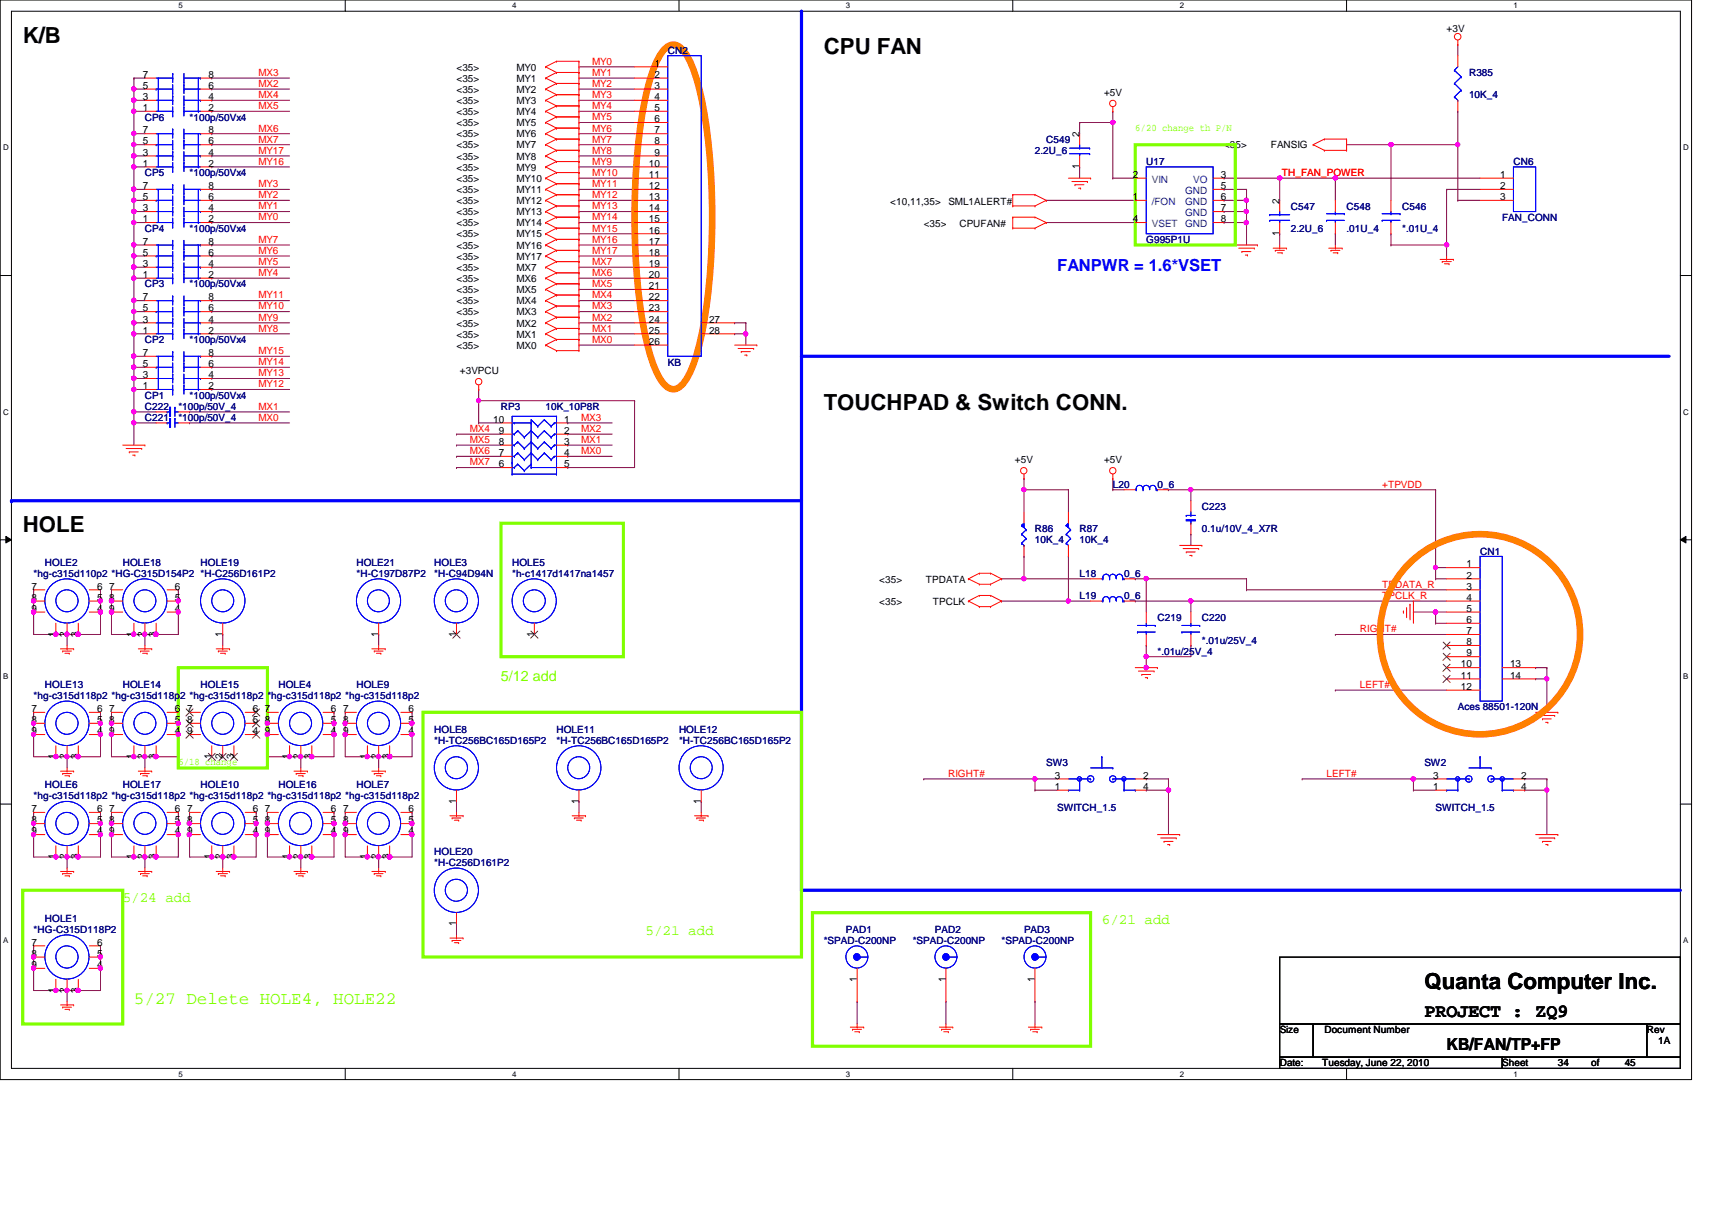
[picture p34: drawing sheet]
<svg xmlns="http://www.w3.org/2000/svg" width="297mm" height="210mm" viewBox="0 0 297 210" stroke-linecap="round" stroke-linejoin="round" font-family="sans-serif">
<defs><g id="words">
<g font-size="3.9">
<text x="3.9" y="7.5">K/B</text>
<text x="142.9" y="9.4">CPU FAN</text>
<text x="142.9" y="71.1">TOUCHPAD &amp; Switch CONN.</text>
<text x="3.9" y="92.4">HOLE</text>
<text x="247.1" y="171.5">Quanta Computer Inc.</text>
</g>
<text font-size="3.3" x="247.1" y="176.4">PROJECT : ZQ9</text>
<text font-size="3" fill="#80ff00" x="23.2" y="174.2">5/27 Delete HOLE4, HOLE22</text>
<text font-size="2.9" fill="#00f" x="183.4" y="47.1">FANPWR = 1.6*VSET</text>
<text font-size="2.9" x="251" y="182.2">KB/FAN/TP+FP</text>
<g font-size="2.5" fill="#80ff00">
<text x="86.9" y="118.1">5/12 add</text>
<text x="21.3" y="156.4">5/24 add</text>
<text x="191.2" y="160.3">6/21 add</text>
<text x="112" y="162.2">5/21 add</text>
</g>
<g font-size="1.7">
<text x="251" y="5.5">+3V</text>
<text x="113.5" y="11.6">1</text>
<text x="24.8" y="17.4">3</text>
<text x="24.8" y="15.4">5</text>
<text x="24.8" y="13.5">7</text>
<text x="36.1" y="13.5">8</text>
<text x="36.1" y="15.4">6</text>
<text x="36.1" y="17.4">4</text>
<text x="79.2" y="16.1">&lt;35&gt;</text>
<text x="79.2" y="12.2">&lt;35&gt;</text>
<text x="79.2" y="14.2">&lt;35&gt;</text>
<text x="89.6" y="16.1">MY2</text>
<text x="89.6" y="12.2">MY0</text>
<text x="89.6" y="14.2">MY1</text>
<text x="113.5" y="13.5">2</text>
<text x="113.5" y="15.4">3</text>
<text x="113.5" y="17.4">4</text>
<text x="191.6" y="16.7">+5V</text>
<text x="24.8" y="19.3">1</text>
<text x="24.8" y="23.2">7</text>
<text x="36.1" y="19.3">2</text>
<text x="36.1" y="23.2">8</text>
<text x="79.2" y="18">&lt;35&gt;</text>
<text x="79.2" y="21.9">&lt;35&gt;</text>
<text x="79.2" y="20">&lt;35&gt;</text>
<text x="79.2" y="23.8">&lt;35&gt;</text>
<text x="89.6" y="18">MY3</text>
<text x="89.6" y="21.9">MY5</text>
<text x="89.6" y="20">MY4</text>
<text x="89.6" y="23.8">MY6</text>
<text x="113.5" y="19.3">5</text>
<text x="113.5" y="21.2">6</text>
<text x="113.5" y="23.2">7</text>
<text x="187.3" y="23.7" transform="rotate(-90 187.3 23.7)">2</text>
<text x="24.8" y="28.9">1</text>
<text x="24.8" y="27">3</text>
<text x="24.8" y="25.1">5</text>
<text x="36.1" y="25.1">6</text>
<text x="36.1" y="27">4</text>
<text x="36.1" y="28.9">2</text>
<text x="79.2" y="29.6">&lt;35&gt;</text>
<text x="79.2" y="25.7">&lt;35&gt;</text>
<text x="79.2" y="27.7">&lt;35&gt;</text>
<text x="89.6" y="29.6">MY9</text>
<text x="89.6" y="25.7">MY7</text>
<text x="89.6" y="27.7">MY8</text>
<text x="112.6" y="28.9">10</text>
<text x="113.5" y="25.1">8</text>
<text x="113.5" y="27">9</text>
<text x="187.3" y="29.4" transform="rotate(-90 187.3 29.4)">1</text>
<text x="212.4" y="25.7">&lt;35&gt;</text>
<text x="220.5" y="25.7">FANSIG</text>
<text x="24.8" y="34.7">5</text>
<text x="24.8" y="32.8">7</text>
<text x="36.1" y="32.8">8</text>
<text x="36.1" y="34.7">6</text>
<text x="79.2" y="35.4">&lt;35&gt;</text>
<text x="79.2" y="33.5">&lt;35&gt;</text>
<text x="79.2" y="31.5">&lt;35&gt;</text>
<text x="89.6" y="35.4">MY12</text>
<text x="89.6" y="33.5">MY11</text>
<text x="89.6" y="31.5">MY10</text>
<text x="112.6" y="30.9">11</text>
<text x="112.6" y="32.8">12</text>
<text x="112.6" y="34.7">13</text>
<text x="154.5" y="35.6">&lt;10,11,35&gt;</text>
<text x="164.5" y="35.6">SML1ALERT#</text>
<text x="196.6" y="34.7">1</text>
<text x="196.6" y="30.9">2</text>
<text x="211.8" y="30.9">3</text>
<text x="211.8" y="32.8">5</text>
<text x="211.8" y="34.7">6</text>
<text x="222" y="35.3" transform="rotate(-90 222 35.3)">2</text>
<text x="260.3" y="30.9">1</text>
<text x="260.3" y="32.8">2</text>
<text x="260.3" y="34.7">3</text>
<text x="24.8" y="38.6">1</text>
<text x="24.8" y="36.7">3</text>
<text x="36.1" y="36.7">4</text>
<text x="36.1" y="38.6">2</text>
<text x="79.2" y="39.3">&lt;35&gt;</text>
<text x="79.2" y="37.3">&lt;35&gt;</text>
<text x="79.2" y="41.2">&lt;35&gt;</text>
<text x="89.6" y="39.3">MY14</text>
<text x="89.6" y="37.3">MY13</text>
<text x="89.6" y="41.2">MY15</text>
<text x="112.6" y="36.7">14</text>
<text x="112.6" y="38.6">15</text>
<text x="112.6" y="40.5">16</text>
<text x="160.3" y="39.5">&lt;35&gt;</text>
<text x="166.5" y="39.5">CPUFAN#</text>
<text x="196.6" y="38.6">4</text>
<text x="211.8" y="36.7">7</text>
<text x="211.8" y="38.6">8</text>
<text x="222" y="40.9" transform="rotate(-90 222 40.9)">1</text>
<text x="24.8" y="46.3">3</text>
<text x="24.8" y="44.4">5</text>
<text x="24.8" y="42.5">7</text>
<text x="36.1" y="42.5">8</text>
<text x="36.1" y="44.4">6</text>
<text x="36.1" y="46.3">4</text>
<text x="79.2" y="47">&lt;35&gt;</text>
<text x="79.2" y="43.1">&lt;35&gt;</text>
<text x="79.2" y="45">&lt;35&gt;</text>
<text x="89.6" y="47">MX7</text>
<text x="89.6" y="43.1">MY16</text>
<text x="89.6" y="45">MY17</text>
<text x="112.6" y="42.5">17</text>
<text x="112.6" y="44.4">18</text>
<text x="112.6" y="46.3">19</text>
<text x="24.8" y="48.2">1</text>
<text x="24.8" y="52.1">7</text>
<text x="36.1" y="48.2">2</text>
<text x="36.1" y="52.1">8</text>
<text x="79.2" y="50.8">&lt;35&gt;</text>
<text x="79.2" y="48.9">&lt;35&gt;</text>
<text x="79.2" y="52.8">&lt;35&gt;</text>
<text x="89.6" y="50.8">MX5</text>
<text x="89.6" y="48.9">MX6</text>
<text x="89.6" y="52.8">MX4</text>
<text x="112.6" y="48.2">20</text>
<text x="112.6" y="50.2">21</text>
<text x="112.6" y="52.1">22</text>
<text x="24.8" y="57.9">1</text>
<text x="24.8" y="56">3</text>
<text x="24.8" y="54">5</text>
<text x="36.1" y="54">6</text>
<text x="36.1" y="56">4</text>
<text x="36.1" y="57.9">2</text>
<text x="79.2" y="54.7">&lt;35&gt;</text>
<text x="79.2" y="56.6">&lt;35&gt;</text>
<text x="79.2" y="58.6">&lt;35&gt;</text>
<text x="89.6" y="54.7">MX3</text>
<text x="89.6" y="56.6">MX2</text>
<text x="89.6" y="58.6">MX1</text>
<text x="112.6" y="54">23</text>
<text x="112.6" y="56">24</text>
<text x="112.6" y="57.9">25</text>
<text x="112.6" y="59.8">26</text>
<text x="123" y="56">27</text>
<text x="123" y="57.9">28</text>
<text x="24.8" y="65.6">3</text>
<text x="24.8" y="63.7">5</text>
<text x="24.8" y="61.8">7</text>
<text x="36.1" y="61.8">8</text>
<text x="36.1" y="63.7">6</text>
<text x="36.1" y="65.6">4</text>
<text x="79.2" y="60.5">&lt;35&gt;</text>
<text x="79.8" y="64.9">+3VPCU</text>
<text x="89.6" y="60.5">MX0</text>
<text x="24.8" y="67.5">1</text>
<text x="36.1" y="67.5">2</text>
<text x="85.6" y="73.3">10</text>
<text x="86.5" y="75.3">9</text>
<text x="86.5" y="77.2">8</text>
<text x="97.9" y="77.2">3</text>
<text x="97.9" y="75.3">2</text>
<text x="97.9" y="73.3">1</text>
<text x="86.5" y="79.1">7</text>
<text x="86.5" y="81.1">6</text>
<text x="97.9" y="79.1">4</text>
<text x="97.9" y="81.1">5</text>
<text x="176.1" y="80.4">+5V</text>
<text x="191.6" y="80.4">+5V</text>
<text x="152.6" y="101">&lt;35&gt;</text>
<text x="160.7" y="101">TPDATA</text>
<text x="254.5" y="98.4">1</text>
<text x="254.5" y="100.4">2</text>
<text x="5.5" y="102.3">7</text>
<text x="5.5" y="104.2">8</text>
<text x="5.5" y="106.1">9</text>
<text x="16.8" y="106.1">4</text>
<text x="16.8" y="104.2">5</text>
<text x="16.8" y="102.3">6</text>
<text x="19" y="102.3">7</text>
<text x="19" y="104.2">8</text>
<text x="19" y="106.1">9</text>
<text x="30.3" y="106.1">4</text>
<text x="30.3" y="104.2">5</text>
<text x="30.3" y="102.3">6</text>
<text x="152.6" y="104.9">&lt;35&gt;</text>
<text x="161.8" y="104.9">TPCLK</text>
<text x="254.5" y="102.3">3</text>
<text x="254.5" y="104.2">4</text>
<text x="254.5" y="106.1">5</text>
<text x="9.6" y="110.4" transform="rotate(-90 9.6 110.4)">1</text>
<text x="11.6" y="110.4" transform="rotate(-90 11.6 110.4)">2</text>
<text x="13.5" y="110.4" transform="rotate(-90 13.5 110.4)">3</text>
<text x="23.2" y="110.4" transform="rotate(-90 23.2 110.4)">1</text>
<text x="25.1" y="110.4" transform="rotate(-90 25.1 110.4)">2</text>
<text x="27" y="110.4" transform="rotate(-90 27 110.4)">3</text>
<text x="38.6" y="110.4" transform="rotate(-90 38.6 110.4)">1</text>
<text x="65.7" y="110.4" transform="rotate(-90 65.7 110.4)">1</text>
<text x="79.2" y="110.4" transform="rotate(-90 79.2 110.4)">1</text>
<text x="92.7" y="110.4" transform="rotate(-90 92.7 110.4)">1</text>
<text x="254.5" y="108.1">6</text>
<text x="254.5" y="110">7</text>
<text x="254.5" y="111.9">8</text>
<text x="254.5" y="113.9">9</text>
<text x="253.5" y="115.8">10</text>
<text x="253.5" y="117.7">11</text>
<text x="253.5" y="119.7">12</text>
<text x="262" y="115.8">13</text>
<text x="262" y="117.7">14</text>
<text x="5.5" y="123.5">7</text>
<text x="5.5" y="125.4">8</text>
<text x="16.8" y="125.4">5</text>
<text x="16.8" y="123.5">6</text>
<text x="19" y="123.5">7</text>
<text x="19" y="125.4">8</text>
<text x="30.3" y="125.4">5</text>
<text x="30.3" y="123.5">6</text>
<text x="32.5" y="123.5">7</text>
<text x="32.5" y="125.4">8</text>
<text x="43.9" y="125.4">5</text>
<text x="43.9" y="123.5">6</text>
<text x="46" y="123.5">7</text>
<text x="46" y="125.4">8</text>
<text x="57.4" y="125.4">5</text>
<text x="57.4" y="123.5">6</text>
<text x="59.5" y="123.5">7</text>
<text x="59.5" y="125.4">8</text>
<text x="70.9" y="125.4">5</text>
<text x="70.9" y="123.5">6</text>
<text x="5.5" y="127.4">9</text>
<text x="9.6" y="131.7" transform="rotate(-90 9.6 131.7)">1</text>
<text x="11.6" y="131.7" transform="rotate(-90 11.6 131.7)">2</text>
<text x="13.5" y="131.7" transform="rotate(-90 13.5 131.7)">3</text>
<text x="16.8" y="127.4">4</text>
<text x="19" y="127.4">9</text>
<text x="23.2" y="131.7" transform="rotate(-90 23.2 131.7)">1</text>
<text x="25.1" y="131.7" transform="rotate(-90 25.1 131.7)">2</text>
<text x="27" y="131.7" transform="rotate(-90 27 131.7)">3</text>
<text x="30.3" y="127.4">4</text>
<text x="32.5" y="127.4">9</text>
<text x="36.7" y="131.7" transform="rotate(-90 36.7 131.7)">1</text>
<text x="38.6" y="131.7" transform="rotate(-90 38.6 131.7)">2</text>
<text x="40.6" y="131.7" transform="rotate(-90 40.6 131.7)">3</text>
<text x="43.9" y="127.4">4</text>
<text x="46" y="127.4">9</text>
<text x="50.2" y="131.7" transform="rotate(-90 50.2 131.7)">1</text>
<text x="52.2" y="131.7" transform="rotate(-90 52.2 131.7)">2</text>
<text x="54.1" y="131.7" transform="rotate(-90 54.1 131.7)">3</text>
<text x="57.4" y="127.4">4</text>
<text x="59.5" y="127.4">9</text>
<text x="63.7" y="131.7" transform="rotate(-90 63.7 131.7)">1</text>
<text x="65.7" y="131.7" transform="rotate(-90 65.7 131.7)">2</text>
<text x="67.6" y="131.7" transform="rotate(-90 67.6 131.7)">3</text>
<text x="70.9" y="127.4">4</text>
<text x="183" y="137">1</text>
<text x="183" y="135.1">3</text>
<text x="198.3" y="135.1">2</text>
<text x="198.3" y="137">4</text>
<text x="248.7" y="137">1</text>
<text x="248.7" y="135.1">3</text>
<text x="263.9" y="135.1">2</text>
<text x="263.9" y="137">4</text>
<text x="5.5" y="140.9">7</text>
<text x="5.5" y="142.8">8</text>
<text x="16.8" y="142.8">5</text>
<text x="16.8" y="140.9">6</text>
<text x="19" y="140.9">7</text>
<text x="19" y="142.8">8</text>
<text x="30.3" y="142.8">5</text>
<text x="30.3" y="140.9">6</text>
<text x="32.5" y="140.9">7</text>
<text x="32.5" y="142.8">8</text>
<text x="43.9" y="142.8">5</text>
<text x="43.9" y="140.9">6</text>
<text x="46" y="140.9">7</text>
<text x="46" y="142.8">8</text>
<text x="57.4" y="142.8">5</text>
<text x="57.4" y="140.9">6</text>
<text x="59.5" y="140.9">7</text>
<text x="59.5" y="142.8">8</text>
<text x="70.9" y="142.8">5</text>
<text x="70.9" y="140.9">6</text>
<text x="79.2" y="139.4" transform="rotate(-90 79.2 139.4)">1</text>
<text x="100.4" y="139.4" transform="rotate(-90 100.4 139.4)">1</text>
<text x="121.6" y="139.4" transform="rotate(-90 121.6 139.4)">1</text>
<text x="5.5" y="144.7">9</text>
<text x="9.6" y="149.1" transform="rotate(-90 9.6 149.1)">1</text>
<text x="11.6" y="149.1" transform="rotate(-90 11.6 149.1)">2</text>
<text x="13.5" y="149.1" transform="rotate(-90 13.5 149.1)">3</text>
<text x="16.8" y="144.7">4</text>
<text x="19" y="144.7">9</text>
<text x="23.2" y="149.1" transform="rotate(-90 23.2 149.1)">1</text>
<text x="25.1" y="149.1" transform="rotate(-90 25.1 149.1)">2</text>
<text x="27" y="149.1" transform="rotate(-90 27 149.1)">3</text>
<text x="30.3" y="144.7">4</text>
<text x="32.5" y="144.7">9</text>
<text x="36.7" y="149.1" transform="rotate(-90 36.7 149.1)">1</text>
<text x="38.6" y="149.1" transform="rotate(-90 38.6 149.1)">2</text>
<text x="40.6" y="149.1" transform="rotate(-90 40.6 149.1)">3</text>
<text x="43.9" y="144.7">4</text>
<text x="46" y="144.7">9</text>
<text x="50.2" y="149.1" transform="rotate(-90 50.2 149.1)">1</text>
<text x="52.2" y="149.1" transform="rotate(-90 52.2 149.1)">2</text>
<text x="54.1" y="149.1" transform="rotate(-90 54.1 149.1)">3</text>
<text x="57.4" y="144.7">4</text>
<text x="59.5" y="144.7">9</text>
<text x="63.7" y="149.1" transform="rotate(-90 63.7 149.1)">1</text>
<text x="65.7" y="149.1" transform="rotate(-90 65.7 149.1)">2</text>
<text x="67.6" y="149.1" transform="rotate(-90 67.6 149.1)">3</text>
<text x="70.9" y="144.7">4</text>
<text x="79.2" y="160.7" transform="rotate(-90 79.2 160.7)">1</text>
<text x="5.5" y="164">7</text>
<text x="5.5" y="166">8</text>
<text x="5.5" y="167.9">9</text>
<text x="16.8" y="167.9">4</text>
<text x="16.8" y="166">5</text>
<text x="16.8" y="164">6</text>
<text x="9.6" y="172.2" transform="rotate(-90 9.6 172.2)">1</text>
<text x="11.6" y="172.2" transform="rotate(-90 11.6 172.2)">2</text>
<text x="13.5" y="172.2" transform="rotate(-90 13.5 172.2)">3</text>
<text x="148.7" y="170.3" transform="rotate(-90 148.7 170.3)">1</text>
<text x="164.1" y="170.3" transform="rotate(-90 164.1 170.3)">1</text>
<text x="179.5" y="170.3" transform="rotate(-90 179.5 170.3)">1</text>
<text x="222" y="179.2">Size</text>
<text x="229.8" y="179.2">Document Number</text>
<text x="285.7" y="179.2">Rev</text>
<text x="222" y="185">Date:</text>
<text x="229.4" y="185">Tuesday, June 22, 2010</text>
<text x="260.6" y="185">Sheet</text>
<text x="270.3" y="185">34</text>
<text x="276.1" y="185">of</text>
<text x="281.9" y="185">45</text>
<text x="287.7" y="181.1">1A</text>
</g>
<g font-size="1.7" fill="#f00">
<text x="102.7" y="11.2">MY0</text>
<text x="44.8" y="17">MX4</text>
<text x="44.8" y="13.2">MX3</text>
<text x="44.8" y="15.1">MX2</text>
<text x="102.7" y="17">MY3</text>
<text x="102.7" y="13.2">MY1</text>
<text x="102.7" y="15.1">MY2</text>
<text x="44.8" y="18.9">MX5</text>
<text x="44.8" y="22.8">MX6</text>
<text x="102.7" y="22.8">MY6</text>
<text x="102.7" y="18.9">MY4</text>
<text x="102.7" y="20.9">MY5</text>
<text x="44.8" y="28.6">MY16</text>
<text x="44.8" y="26.7">MY17</text>
<text x="44.8" y="24.7">MX7</text>
<text x="102.7" y="24.7">MY7</text>
<text x="102.7" y="26.7">MY8</text>
<text x="102.7" y="28.6">MY9</text>
<text x="44.8" y="34.4">MY2</text>
<text x="44.8" y="32.5">MY3</text>
<text x="102.7" y="32.5">MY11</text>
<text x="102.7" y="34.4">MY12</text>
<text x="102.7" y="30.5">MY10</text>
<text x="222.4" y="30.5">TH_FAN_POWER</text>
<text x="44.8" y="36.3">MY1</text>
<text x="44.8" y="38.2">MY0</text>
<text x="102.7" y="40.2">MY15</text>
<text x="102.7" y="36.3">MY13</text>
<text x="102.7" y="38.2">MY14</text>
<text x="44.8" y="47.9">MY4</text>
<text x="44.8" y="46">MY5</text>
<text x="44.8" y="44">MY6</text>
<text x="44.8" y="42.1">MY7</text>
<text x="102.7" y="47.9">MX6</text>
<text x="102.7" y="42.1">MY16</text>
<text x="102.7" y="44">MY17</text>
<text x="102.7" y="46">MX7</text>
<text x="44.8" y="53.7">MY10</text>
<text x="44.8" y="51.8">MY11</text>
<text x="102.7" y="49.8">MX5</text>
<text x="102.7" y="51.8">MX4</text>
<text x="102.7" y="53.7">MX3</text>
<text x="44.8" y="57.5">MY8</text>
<text x="44.8" y="55.6">MY9</text>
<text x="102.7" y="55.6">MX2</text>
<text x="102.7" y="57.5">MX1</text>
<text x="102.7" y="59.5">MX0</text>
<text x="44.8" y="65.3">MY13</text>
<text x="44.8" y="63.3">MY14</text>
<text x="44.8" y="61.4">MY15</text>
<text x="44.8" y="71.1">MX1</text>
<text x="44.8" y="67.2">MY12</text>
<text x="44.8" y="73">MX0</text>
<text x="81.5" y="76.8">MX5</text>
<text x="81.5" y="74.9">MX4</text>
<text x="100.8" y="74.9">MX2</text>
<text x="100.8" y="73">MX3</text>
<text x="100.8" y="76.8">MX1</text>
<text x="81.5" y="78.8">MX6</text>
<text x="81.5" y="80.7">MX7</text>
<text x="100.8" y="78.8">MX0</text>
<text x="239.8" y="84.6">+TPVDD</text>
<text x="239.8" y="101.9">TPDATA_R</text>
<text x="239.8" y="103.9">TPCLK_R</text>
<text x="236" y="109.7">RIGHT#</text>
<text x="236" y="119.3">LEFT#</text>
<text x="164.5" y="134.7">RIGHT#</text>
<text x="230.2" y="134.7">LEFT#</text>
</g>
<g font-size="1.7" fill="#000080">
<text x="115.9" y="9.4">CN2</text>
<text x="254.9" y="13.2">R385</text>
<text x="254.9" y="17.1">10K_4</text>
<text x="25.1" y="20.9">CP6</text>
<text x="32.9" y="20.9">*100p/50Vx4</text>
<text x="179.6" y="26.7">2.2U_6</text>
<text x="181.5" y="24.8">C549</text>
<text x="198.9" y="28.7">U17</text>
<text x="262.6" y="28.7">CN6</text>
<text x="25.1" y="30.6">CP5</text>
<text x="32.9" y="30.6">*100p/50Vx4</text>
<text x="25.1" y="40.2">CP4</text>
<text x="32.9" y="40.2">*100p/50Vx4</text>
<text x="224" y="36.4">C547</text>
<text x="224" y="40.2">2.2U_6</text>
<text x="233.6" y="36.4">C548</text>
<text x="233.6" y="40.2">.01U_4</text>
<text x="243.3" y="36.4">C546</text>
<text x="243.3" y="40.2">*.01U_4</text>
<text x="260.6" y="38.3">FAN_CONN</text>
<text x="198.9" y="42.2">G995P1U</text>
<text x="25.1" y="49.9">CP3</text>
<text x="32.9" y="49.9">*100p/50Vx4</text>
<text x="25.1" y="59.5">CP2</text>
<text x="32.9" y="59.5">*100p/50Vx4</text>
<text x="115.9" y="63.4">KB</text>
<text x="25.1" y="69.2">CP1</text>
<text x="25.1" y="71.1">C222</text>
<text x="30.9" y="71.1">*100p/50V_4</text>
<text x="32.9" y="69.2">*100p/50Vx4</text>
<text x="86.9" y="71.1">RP3</text>
<text x="94.7" y="71.1">10K_10P8R</text>
<text x="25.1" y="73.1">C221</text>
<text x="30.9" y="73.1">*100p/50V_4</text>
<text x="193.1" y="84.6">L20</text>
<text x="200.8" y="84.6">0_6</text>
<text x="208.5" y="88.5">C223</text>
<text x="179.6" y="92.4">R86</text>
<text x="179.6" y="94.3">10K_4</text>
<text x="187.3" y="92.4">R87</text>
<text x="187.3" y="94.3">10K_4</text>
<text x="208.5" y="92.4">0.1u/10V_4_X7R</text>
<text x="5.8" y="100.1">*hg-c315d110p2 *HG-C315D154P2 *H-C256D161P2</text>
<text x="7.8" y="98.1">HOLE2</text>
<text x="21.3" y="98.1">HOLE18</text>
<text x="34.8" y="98.1">HOLE19</text>
<text x="61.8" y="98.1">HOLE21</text>
<text x="61.8" y="100.1">*H-C197D87P2</text>
<text x="75.4" y="98.1">HOLE3</text>
<text x="75.4" y="100.1">*H-C94D94N</text>
<text x="88.9" y="98.1">HOLE5</text>
<text x="88.9" y="100.1">*h-c1417d1417na1457</text>
<text x="187.3" y="100.1">L18</text>
<text x="195" y="100.1">0_6</text>
<text x="256.8" y="96.2">CN1</text>
<text x="187.3" y="103.9">L19</text>
<text x="195" y="103.9">0_6</text>
<text x="200.8" y="107.8">C219</text>
<text x="208.5" y="107.8">C220</text>
<text x="200.8" y="113.6">*.01u/25V_4</text>
<text x="208.5" y="111.7">*.01u/25V_4</text>
<text x="7.8" y="119.4">HOLE13</text>
<text x="21.3" y="119.4">HOLE14</text>
<text x="34.8" y="119.4">HOLE15</text>
<text x="48.3" y="119.4">HOLE4</text>
<text x="61.8" y="119.4">HOLE9</text>
<text x="5.8" y="121.3">*hg-c315d118p2 *hg-c315d118p2 *hg-c315d118p2</text>
<text x="46.4" y="121.3">*hg-c315d118p2 *hg-c315d118p2</text>
<text x="252.9" y="123.2">Aces 88501-120N</text>
<text x="75.4" y="127.1">HOLE8</text>
<text x="75.4" y="129">*H-TC256BC165D165P2</text>
<text x="96.6" y="127.1">HOLE11</text>
<text x="96.6" y="129">*H-TC256BC165D165P2</text>
<text x="117.8" y="127.1">HOLE12</text>
<text x="117.8" y="129">*H-TC256BC165D165P2</text>
<text x="7.8" y="136.7">HOLE6</text>
<text x="21.3" y="136.7">HOLE17</text>
<text x="34.8" y="136.7">HOLE10</text>
<text x="48.3" y="136.7">HOLE16</text>
<text x="61.8" y="136.7">HOLE7</text>
<text x="181.5" y="132.9">SW3</text>
<text x="247.1" y="132.9">SW2</text>
<text x="5.8" y="138.7">*hg-c315d118p2 *hg-c315d118p2 *hg-c315d118p2 *hg-c315d118p2 *hg-c315d118p2</text>
<text x="183.4" y="140.6">SWITCH_1.5</text>
<text x="249.1" y="140.6">SWITCH_1.5</text>
<text x="75.4" y="148.3">HOLE20</text>
<text x="75.4" y="150.3">*H-C256D161P2</text>
<text x="5.8" y="161.8">*HG-C315D118P2</text>
<text x="7.8" y="159.9">HOLE1</text>
<text x="146.8" y="161.8">PAD1</text>
<text x="162.2" y="161.8">PAD2</text>
<text x="177.7" y="161.8">PAD3</text>
<text x="142.9" y="163.8">*SPAD-C200NP</text>
<text x="158.4" y="163.8">*SPAD-C200NP</text>
<text x="173.8" y="163.8">*SPAD-C200NP</text>
</g>
<g font-size="1.7" fill="#80ff00">
<text x="197" y="22.6">6/20 change th P/N</text>
<text x="30.9" y="132.7">6/18 change</text>
</g>
<g font-size="1.7" fill="#004080">
<text x="199.9" y="35.6">/FON</text>
<text x="199.9" y="31.7">VIN</text>
<text x="205.6" y="33.7">GND</text>
<text x="205.6" y="35.6">GND</text>
<text x="207" y="31.7">VO</text>
<text x="199.9" y="39.4">VSET</text>
<text x="205.6" y="37.5">GND</text>
<text x="205.6" y="39.4">GND</text>
</g>
<g font-size="1.4">
<text x="30.9" y="1.4">5</text>
<text x="88.9" y="1.4">4</text>
<text x="146.8" y="1.4">3</text>
<text x="204.7" y="1.4">2</text>
<text x="262.6" y="1.4">1</text>
<text x=".5" y="26.1">D</text>
<text x="292.1" y="26.1">D</text>
<text x=".5" y="71.9">C</text>
<text x="292.1" y="71.9">C</text>
<text x=".5" y="117.8">B</text>
<text x="292.1" y="117.8">B</text>
<text x=".5" y="163.6">A</text>
<text x="292.1" y="163.6">A</text>
<text x="30.9" y="186.8">5</text>
<text x="88.9" y="186.8">4</text>
<text x="146.8" y="186.8">3</text>
<text x="204.7" y="186.8">2</text>
<text x="262.6" y="186.8">1</text>
</g>
</g></defs>
<path d="M0 0h293.5v187.3h-293.5zM2 1.9h289.5v183.4h-289.5z" fill="none" stroke="#000" stroke-width=".17"/>
<g fill="#fff">
<path d="M30.9 .2h.8v1.5h-.8z"/>
<path d="M30.9 185.5h.8v1.6h-.8z"/>
</g>
<path d="M59.9 0v1.9M59.9 185.3v2" fill="none" stroke="#000" stroke-width=".17"/>
<g fill="#fff">
<path d="M88.9 .2h.7v1.5h-.7z"/>
<path d="M88.9 185.5h.7v1.6h-.7z"/>
</g>
<path d="M117.8 0v1.9M117.8 185.3v2" fill="none" stroke="#000" stroke-width=".17"/>
<g fill="#fff">
<path d="M146.8 .2h.7v1.5h-.7z"/>
<path d="M146.8 185.5h.7v1.6h-.7z"/>
</g>
<path d="M175.7 0v1.9M175.7 185.3v2" fill="none" stroke="#000" stroke-width=".17"/>
<g fill="#fff">
<path d="M204.7 .2h.7v1.5h-.7z"/>
<path d="M204.7 185.5h.7v1.6h-.7z"/>
</g>
<path d="M233.6 0v1.9M233.6 185.3v2" fill="none" stroke="#000" stroke-width=".17"/>
<g fill="#fff">
<path d="M262.6 .2h.8v1.5h-.8z"/>
<path d="M262.6 185.5h.8v1.6h-.8z"/>
<path d="M.5 24.8h1v1.6h-1z"/>
<path d="M292.1 24.8h.9v1.6h-.9z"/>
<path d="M.5 70.7h1v1.5h-1z"/>
<path d="M292.1 70.7h.9v1.5h-.9z"/>
</g>
<path d="M0 47.8h2M291.5 47.8h2" fill="none" stroke="#000" stroke-width=".17"/>
<g fill="#fff">
<path d="M.5 116.5h.9v1.6h-.9z"/>
<path d="M292.1 116.5h.8v1.6h-.8z"/>
</g>
<path d="M0 93.6h2M1 93l1 .6-1 .6zM291.5 93.6l1-.6v1.2zM291.5 93.6h2" fill="none" stroke="#000" stroke-width=".17"/>
<path d="M1 93l1 .6-1 .6zM291.5 93.6l1-.6v1.2z" fill="#000"/>
<g fill="#fff">
<path d="M.5 162.4h.9v1.5h-.9z"/>
<path d="M292.1 162.4h.8v1.5h-.8z"/>
</g>
<path d="M0 139.5h2M291.5 139.5h2" fill="none" stroke="#000" stroke-width=".17"/>
<path d="M206.6 85h.1M206.6 85v1.9M249.1 100.4h.1M249.1 100.4h1.9" fill="none" stroke="#800040" stroke-width=".17"/>
<circle cx="206.6" cy="84.9" r=".37" fill="#f0f"/>
<circle cx="206.6" cy="84.9" r=".37" fill="none" stroke="#f0f" stroke-width=".17"/>
<path d="M249.1 98.5h.1M249.1 98.5v1.9" fill="none" stroke="#800040" stroke-width=".17"/>
<circle cx="249.1" cy="98.4" r=".37" fill="#f0f"/>
<circle cx="249.1" cy="98.4" r=".37" fill="none" stroke="#f0f" stroke-width=".17"/>
<path d="M177.7 85h.1M177.7 85v3.8M268.4 115.8h.1M268.4 115.8v2" fill="none" stroke="#800040" stroke-width=".17"/>
<circle cx="177.6" cy="84.9" r=".37" fill="#f0f"/>
<circle cx="177.6" cy="84.9" r=".37" fill="none" stroke="#f0f" stroke-width=".17"/>
<path d="M185.4 85h.1M185.4 85v3.8M185.4 104.3h.1M185.4 104.3h3.8" fill="none" stroke="#800040" stroke-width=".17"/>
<circle cx="185.3" cy="104.2" r=".37" fill="#f0f"/>
<circle cx="185.3" cy="104.2" r=".37" fill="none" stroke="#f0f" stroke-width=".17"/>
<path d="M177.7 100.4h.1M177.7 100.4h11.5" fill="none" stroke="#800040" stroke-width=".17"/>
<circle cx="177.6" cy="100.4" r=".38" fill="#f0f"/>
<circle cx="177.6" cy="100.4" r=".38" fill="none" stroke="#f0f" stroke-width=".17"/>
<path d="M177.7 96.5h.1M177.7 85h.1M177.7 83h.1M177.7 83v2M177.7 96.5v3.9h-3.9M177.7 85h7.7M185.4 96.5h.1M185.4 96.5v7.8M173.8 100.4h.1M206.6 104.3h.1M206.6 104.3h44.4" fill="none" stroke="#800040" stroke-width=".17"/>
<circle cx="206.6" cy="104.2" r=".37" fill="#f0f"/>
<circle cx="206.6" cy="104.2" r=".37" fill="none" stroke="#f0f" stroke-width=".17"/>
<path d="M197 100.4h.1M197 100.4h1.9M198.9 100.4h.1M198.9 100.4v5.8" fill="none" stroke="#800040" stroke-width=".17"/>
<circle cx="198.8" cy="100.4" r=".38" fill="#f0f"/>
<circle cx="198.8" cy="100.4" r=".38" fill="none" stroke="#f0f" stroke-width=".17"/>
<path d="M198.9 113.9h.1M198.9 113.9v1.9" fill="none" stroke="#800040" stroke-width=".17"/>
<circle cx="198.8" cy="115.8" r=".38" fill="#f0f"/>
<circle cx="198.8" cy="115.8" r=".38" fill="none" stroke="#f0f" stroke-width=".17"/>
<circle cx="198.8" cy="113.9" r=".37" fill="#f0f"/>
<circle cx="198.8" cy="113.9" r=".37" fill="none" stroke="#f0f" stroke-width=".17"/>
<path d="M216.3 102.3h.1M216.3 102.3h34.7M268.4 117.8h.1M268.4 117.8v5.8" fill="none" stroke="#800040" stroke-width=".17"/>
<circle cx="268.4" cy="117.7" r=".37" fill="#f0f"/>
<circle cx="268.4" cy="117.7" r=".37" fill="none" stroke="#f0f" stroke-width=".17"/>
<g fill="none" stroke="#800040" stroke-width=".17">
<path d="M23.2 15.5h.1M23.2 15.5h1.9M23.2 29h.1M23.2 23.2h.1M23.2 29h1.9M23.2 23.2h1.9M193.1 83h.1M193.1 85h.1M193.1 83v2M193.1 85h1.9M202.7 85h.1M202.7 85h46.4"/>
<path d="M206.6 92.7h.1M206.6 85h.1M206.6 92.7v1.9M249.1 98.5h.1M249.1 85h.1M249.1 98.5h1.9M249.1 85v13.5M173.8 104.3h.1M173.8 104.3h11.6M198.9 113.9h.1M198.9 100.4h.1M198.9 100.4h17.4"/>
<path d="M206.6 112h.1M206.6 112v1.9h-7.7M266.4 117.8h.1M266.4 115.8h.1M266.4 117.8h2M266.4 115.8h2"/>
</g>
<circle cx="23.2" cy="15.4" r=".37" fill="#f0f"/>
<circle cx="23.2" cy="15.4" r=".37" fill="none" stroke="#f0f" stroke-width=".17"/>
<path d="M23.2 15.5h.1M23.2 15.5v1.9M23.2 67.6h.1M23.2 61.8h.1M23.2 61.8v1.9M23.2 67.6h1.9M23.2 61.8h1.9" fill="none" stroke="#800040" stroke-width=".17"/>
<circle cx="23.2" cy="61.8" r=".38" fill="#f0f"/>
<circle cx="23.2" cy="61.8" r=".38" fill="none" stroke="#f0f" stroke-width=".17"/>
<path d="M23.2 65.7h.1M23.2 65.7v1.9" fill="none" stroke="#800040" stroke-width=".17"/>
<circle cx="23.2" cy="65.6" r=".37" fill="#f0f"/>
<circle cx="23.2" cy="65.6" r=".37" fill="none" stroke="#f0f" stroke-width=".17"/>
<path d="M23.2 63.7h.1M23.2 63.7h1.9" fill="none" stroke="#800040" stroke-width=".17"/>
<circle cx="23.2" cy="63.7" r=".37" fill="#f0f"/>
<circle cx="23.2" cy="63.7" r=".37" fill="none" stroke="#f0f" stroke-width=".17"/>
<path d="M23.2 63.7h.1M23.2 65.7h.1M23.2 63.7v2M23.2 65.7h1.9" fill="none" stroke="#800040" stroke-width=".17"/>
<circle cx="23.2" cy="65.6" r=".37" fill="#f0f"/>
<circle cx="23.2" cy="65.6" r=".37" fill="none" stroke="#f0f" stroke-width=".17"/>
<path d="M23.2 73.4h.1M23.2 73.4v3.8M23.2 73.4h3.9" fill="none" stroke="#800040" stroke-width=".17"/>
<circle cx="23.2" cy="73.3" r=".37" fill="#f0f"/>
<circle cx="23.2" cy="73.3" r=".37" fill="none" stroke="#f0f" stroke-width=".17"/>
<path d="M23.2 71.5h.1M23.2 71.5v1.9M32.9 73.4h.1M32.9 73.4h17.3" fill="none" stroke="#800040" stroke-width=".17"/>
<circle cx="23.2" cy="71.4" r=".38" fill="#f0f"/>
<circle cx="23.2" cy="71.4" r=".38" fill="none" stroke="#f0f" stroke-width=".17"/>
<path d="M23.2 17.4h.1M23.2 17.4h1.9M36.7 17.4h.1M36.7 17.4h13.5" fill="none" stroke="#800040" stroke-width=".17"/>
<circle cx="23.2" cy="17.4" r=".37" fill="#f0f"/>
<circle cx="23.2" cy="17.4" r=".37" fill="none" stroke="#f0f" stroke-width=".17"/>
<path d="M23.2 23.2h.1M23.2 23.2v1.9" fill="none" stroke="#800040" stroke-width=".17"/>
<circle cx="23.2" cy="23.2" r=".38" fill="#f0f"/>
<circle cx="23.2" cy="23.2" r=".38" fill="none" stroke="#f0f" stroke-width=".17"/>
<g fill="none" stroke="#800040" stroke-width=".17">
<path d="M23.2 38.6h.1M23.2 32.9h.1M23.2 32.9h1.9M23.2 38.6h1.9M23.2 32.9v1.9M36.7 36.7h.1M36.7 34.8h.1M36.7 32.9h.1M36.7 38.6h.1M36.7 36.7h13.5M36.7 34.8h13.5M36.7 32.9h13.5"/>
<path d="M36.7 38.6h13.5"/>
</g>
<circle cx="23.2" cy="32.8" r=".38" fill="#f0f"/>
<circle cx="23.2" cy="32.8" r=".38" fill="none" stroke="#f0f" stroke-width=".17"/>
<path d="M23.2 36.7h.1M23.2 36.7v1.9" fill="none" stroke="#800040" stroke-width=".17"/>
<circle cx="23.2" cy="36.7" r=".37" fill="#f0f"/>
<circle cx="23.2" cy="36.7" r=".37" fill="none" stroke="#f0f" stroke-width=".17"/>
<path d="M23.2 34.8h.1M23.2 34.8h1.9" fill="none" stroke="#800040" stroke-width=".17"/>
<circle cx="23.2" cy="34.7" r=".37" fill="#f0f"/>
<circle cx="23.2" cy="34.7" r=".37" fill="none" stroke="#f0f" stroke-width=".17"/>
<path d="M23.2 34.8h.1M23.2 36.7h.1M23.2 34.8v1.9M23.2 36.7h1.9" fill="none" stroke="#800040" stroke-width=".17"/>
<circle cx="23.2" cy="36.7" r=".37" fill="#f0f"/>
<circle cx="23.2" cy="36.7" r=".37" fill="none" stroke="#f0f" stroke-width=".17"/>
<path d="M23.2 38.6h.1M23.2 38.6v3.9" fill="none" stroke="#800040" stroke-width=".17"/>
<circle cx="23.2" cy="38.6" r=".38" fill="#f0f"/>
<circle cx="23.2" cy="38.6" r=".38" fill="none" stroke="#f0f" stroke-width=".17"/>
<path d="M23.2 19.3h.1M23.2 19.3v3.9" fill="none" stroke="#800040" stroke-width=".17"/>
<circle cx="23.2" cy="19.3" r=".38" fill="#f0f"/>
<circle cx="23.2" cy="19.3" r=".38" fill="none" stroke="#f0f" stroke-width=".17"/>
<path d="M23.2 19.3h.1M23.2 19.3h1.9M36.7 13.5h.1M36.7 13.5h13.5M23.2 71.5h.1M23.2 67.6h.1M23.2 71.5h3.9M23.2 67.6v3.9" fill="none" stroke="#800040" stroke-width=".17"/>
<circle cx="23.2" cy="67.6" r=".38" fill="#f0f"/>
<circle cx="23.2" cy="67.6" r=".38" fill="none" stroke="#f0f" stroke-width=".17"/>
<path d="M23.2 48.3h.1M23.2 42.5h.1M23.2 48.3h1.9M23.2 42.5h1.9M23.2 42.5v1.9M36.7 48.3h.1M36.7 48.3h13.5" fill="none" stroke="#800040" stroke-width=".17"/>
<circle cx="23.2" cy="42.5" r=".38" fill="#f0f"/>
<circle cx="23.2" cy="42.5" r=".38" fill="none" stroke="#f0f" stroke-width=".17"/>
<path d="M23.2 46.4h.1M23.2 46.4v1.9" fill="none" stroke="#800040" stroke-width=".17"/>
<circle cx="23.2" cy="46.3" r=".37" fill="#f0f"/>
<circle cx="23.2" cy="46.3" r=".37" fill="none" stroke="#f0f" stroke-width=".17"/>
<path d="M23.2 44.4h.1M23.2 44.4h1.9" fill="none" stroke="#800040" stroke-width=".17"/>
<circle cx="23.2" cy="44.4" r=".37" fill="#f0f"/>
<circle cx="23.2" cy="44.4" r=".37" fill="none" stroke="#f0f" stroke-width=".17"/>
<path d="M23.2 44.4h.1M23.2 46.4h.1M23.2 44.4v2M23.2 46.4h1.9" fill="none" stroke="#800040" stroke-width=".17"/>
<circle cx="23.2" cy="46.3" r=".37" fill="#f0f"/>
<circle cx="23.2" cy="46.3" r=".37" fill="none" stroke="#f0f" stroke-width=".17"/>
<path d="M23.2 48.3h.1M23.2 48.3v3.9" fill="none" stroke="#800040" stroke-width=".17"/>
<circle cx="23.2" cy="48.3" r=".38" fill="#f0f"/>
<circle cx="23.2" cy="48.3" r=".38" fill="none" stroke="#f0f" stroke-width=".17"/>
<path d="M23.2 17.4h.1M23.2 17.4v1.9M36.7 19.3h.1M36.7 19.3h13.5" fill="none" stroke="#800040" stroke-width=".17"/>
<circle cx="23.2" cy="17.4" r=".37" fill="#f0f"/>
<circle cx="23.2" cy="17.4" r=".37" fill="none" stroke="#f0f" stroke-width=".17"/>
<path d="M23.2 13.5h.1M23.2 13.5h1.9M23.2 13.5v2M23.2 57.9h.1M23.2 52.2h.1M23.2 52.2v1.9M23.2 57.9h1.9M23.2 52.2h1.9M32.9 71.5h.1M32.9 71.5h17.3" fill="none" stroke="#800040" stroke-width=".17"/>
<circle cx="23.2" cy="52.1" r=".38" fill="#f0f"/>
<circle cx="23.2" cy="52.1" r=".38" fill="none" stroke="#f0f" stroke-width=".17"/>
<path d="M23.2 56h.1M23.2 56v1.9" fill="none" stroke="#800040" stroke-width=".17"/>
<circle cx="23.2" cy="56" r=".37" fill="#f0f"/>
<circle cx="23.2" cy="56" r=".37" fill="none" stroke="#f0f" stroke-width=".17"/>
<path d="M23.2 54.1h.1M23.2 54.1h1.9" fill="none" stroke="#800040" stroke-width=".17"/>
<circle cx="23.2" cy="54" r=".37" fill="#f0f"/>
<circle cx="23.2" cy="54" r=".37" fill="none" stroke="#f0f" stroke-width=".17"/>
<path d="M23.2 54.1h.1M23.2 56h.1M23.2 54.1v1.9M23.2 56h1.9" fill="none" stroke="#800040" stroke-width=".17"/>
<circle cx="23.2" cy="56" r=".37" fill="#f0f"/>
<circle cx="23.2" cy="56" r=".37" fill="none" stroke="#f0f" stroke-width=".17"/>
<path d="M23.2 57.9h.1M23.2 57.9v3.9" fill="none" stroke="#800040" stroke-width=".17"/>
<circle cx="23.2" cy="57.9" r=".38" fill="#f0f"/>
<circle cx="23.2" cy="57.9" r=".38" fill="none" stroke="#f0f" stroke-width=".17"/>
<path d="M36.7 15.5h.1M36.7 15.5h13.5M23.2 27.1h.1M23.2 27.1v1.9" fill="none" stroke="#800040" stroke-width=".17"/>
<circle cx="23.2" cy="27" r=".37" fill="#f0f"/>
<circle cx="23.2" cy="27" r=".37" fill="none" stroke="#f0f" stroke-width=".17"/>
<path d="M23.2 25.1h.1M23.2 25.1h1.9" fill="none" stroke="#800040" stroke-width=".17"/>
<circle cx="23.2" cy="25.1" r=".37" fill="#f0f"/>
<circle cx="23.2" cy="25.1" r=".37" fill="none" stroke="#f0f" stroke-width=".17"/>
<path d="M23.2 25.1h.1M23.2 27.1h.1M23.2 25.1v2M23.2 27.1h1.9" fill="none" stroke="#800040" stroke-width=".17"/>
<circle cx="23.2" cy="27" r=".37" fill="#f0f"/>
<circle cx="23.2" cy="27" r=".37" fill="none" stroke="#f0f" stroke-width=".17"/>
<path d="M23.2 29h.1M23.2 29v3.9" fill="none" stroke="#800040" stroke-width=".17"/>
<circle cx="23.2" cy="29" r=".38" fill="#f0f"/>
<circle cx="23.2" cy="29" r=".38" fill="none" stroke="#f0f" stroke-width=".17"/>
<path d="M83.1 69.5h.1M83.1 69.5h27" fill="none" stroke="#800040" stroke-width=".17"/>
<circle cx="83" cy="69.5" r=".37" fill="#f0f"/>
<circle cx="83" cy="69.5" r=".37" fill="none" stroke="#f0f" stroke-width=".17"/>
<g fill="none" stroke="#800040" stroke-width=".17">
<path d="M100.5 17.4h.1M100.5 19.3h.1M100.5 13.5h.1M100.5 11.6h.1M100.5 17.4h9.6M100.5 19.3h9.6M100.5 13.5h9.6M100.5 11.6h9.6M100.5 23.2h.1M100.5 32.9h.1M100.5 25.1h.1M100.5 34.8h.1"/>
<path d="M100.5 36.7h.1M100.5 27.1h.1M100.5 38.6h.1M100.5 21.3h.1M100.5 29h.1M100.5 30.9h.1M100.5 23.2h9.6M100.5 32.9h9.6M100.5 25.1h9.6M100.5 34.8h9.6M100.5 36.7h9.6M100.5 27.1h9.6"/>
<path d="M100.5 38.6h9.6M100.5 21.3h9.6M100.5 29h9.6M100.5 30.9h9.6M100.5 40.6h.1M100.5 48.3h.1M100.5 56h.1M100.5 42.5h.1M100.5 50.2h.1M100.5 57.9h.1M100.5 44.4h.1M100.5 52.2h.1"/>
<path d="M100.5 59.9h.1M100.5 46.4h.1M100.5 54.1h.1M100.5 40.6h9.6M100.5 57.9h9.6M100.5 56h9.6M100.5 48.3h9.6M100.5 42.5h9.6M100.5 50.2h9.6M100.5 44.4h9.6M100.5 52.2h9.6M100.5 59.9h9.6"/>
<path d="M100.5 46.4h9.6M100.5 54.1h9.6M127.5 57.9h.1M127.5 56h.1M127.5 57.9h1.9M127.5 56h1.9M129.4 57.9h.1M129.4 57.9v2M79.2 77.2h.1M79.2 79.2h.1M79.2 75.3h.1M79.2 77.2h7.7"/>
<path d="M79.2 79.2h7.7M79.2 75.3h7.7M83.1 69.5h.1M83.1 73.4h.1M83.1 69.5v3.9M83.1 73.4h3.8M98.5 75.3h.1M98.5 79.2h.1M98.5 73.4h.1M98.5 77.2h.1M98.5 77.2h7.7M98.5 73.4h7.7"/>
<path d="M98.5 79.2h7.7M98.5 75.3h7.7M110.1 69.5h.1M110.1 69.5v11.6h-11.6M79.2 81.1h.1M79.2 81.1h7.7M98.5 81.1h.1"/>
</g>
<circle cx="129.4" cy="57.9" r=".38" fill="#f0f"/>
<circle cx="129.4" cy="57.9" r=".38" fill="none" stroke="#f0f" stroke-width=".17"/>
<g fill="none" stroke="#800040" stroke-width=".17">
<path d="M100.5 15.5h.1M100.5 15.5h9.6M36.7 29h.1M36.7 27.1h.1M36.7 25.1h.1M36.7 23.2h.1M36.7 29h13.5M36.7 27.1h13.5M36.7 25.1h13.5M36.7 23.2h13.5M36.7 46.4h.1M36.7 44.4h.1"/>
<path d="M36.7 42.5h.1M36.7 57.9h.1M36.7 56h.1M36.7 54.1h.1M36.7 52.2h.1M36.7 46.4h13.5M36.7 44.4h13.5M36.7 42.5h13.5M36.7 57.9h13.5M36.7 56h13.5M36.7 54.1h13.5M36.7 52.2h13.5"/>
<path d="M129.4 56h.1M129.4 56v1.9M36.7 67.6h.1M36.7 65.7h.1M36.7 63.7h.1M36.7 61.8h.1M36.7 67.6h13.5M36.7 65.7h13.5M36.7 63.7h13.5M36.7 61.8h13.5M83.1 67.6h.1M83.1 67.6v1.9"/>
<path d="M202.7 135.1h.1M202.7 135.1v2"/>
</g>
<circle cx="202.7" cy="137" r=".37" fill="#f0f"/>
<circle cx="202.7" cy="137" r=".37" fill="none" stroke="#f0f" stroke-width=".17"/>
<path d="M179.6 135.1h.1M179.6 135.1h3.8M198.9 135.1h.1M198.9 135.1h3.8" fill="none" stroke="#800040" stroke-width=".17"/>
<circle cx="179.5" cy="135.1" r=".38" fill="#f0f"/>
<circle cx="179.5" cy="135.1" r=".38" fill="none" stroke="#f0f" stroke-width=".17"/>
<g fill="none" stroke="#800040" stroke-width=".17">
<path d="M160.3 135.1h.1M160.3 135.1h19.3M179.6 137.1h.1M179.6 135.1h.1M179.6 137.1h3.8M179.6 135.1v2M198.9 137.1h.1M198.9 137.1h3.8M202.7 137.1h.1M202.7 137.1v7.7M245.2 135.1h.1M245.2 135.1h3.9"/>
<path d="M264.5 135.1h.1M264.5 137.1h.1M264.5 137.1h3.9M264.5 135.1h3.9"/>
</g>
<circle cx="245.2" cy="135.1" r=".38" fill="#f0f"/>
<circle cx="245.2" cy="135.1" r=".38" fill="none" stroke="#f0f" stroke-width=".17"/>
<path d="M225.9 135.1h.1M225.9 135.1h19.3M245.2 137.1h.1M245.2 135.1h.1M245.2 137.1h3.9M245.2 135.1v2M268.4 135.1h.1M268.4 137.1h.1M268.4 135.1v9.7" fill="none" stroke="#800040" stroke-width=".17"/>
<circle cx="268.4" cy="137" r=".37" fill="#f0f"/>
<circle cx="268.4" cy="137" r=".37" fill="none" stroke="#f0f" stroke-width=".17"/>
<path d="M231.7 110.1h.1M231.7 119.7h.1M231.7 110.1h19.3M231.7 119.7h19.3M249.1 106.2h.1M249.1 106.2h1.9" fill="none" stroke="#800040" stroke-width=".17"/>
<circle cx="249" cy="106.2" r=".38" fill="#f0f"/>
<circle cx="249" cy="106.2" r=".38" fill="none" stroke="#f0f" stroke-width=".17"/>
<g fill="none" stroke="#800040" stroke-width=".17">
<path d="M193.1 19.3h.1M193.1 19.3v11.6M181.5 34.8h.1M181.5 34.8h15.5M193.1 21.3h.1M212.4 38.6h.1M212.4 38.6h3.9M216.3 38.6h.1M216.3 38.6v3.9M197 104.3h.1M197 104.3h9.6M198.9 112h.1"/>
<path d="M198.9 112v1.9M206.6 104.3h.1M206.6 104.3v1.9M216.3 100.4h.1M216.3 100.4v1.9M245.2 106.2h.1M245.2 106.2h3.9M249.1 106.2h.1M249.1 108.1h.1M249.1 106.2v1.9M249.1 108.1h1.9"/>
</g>
<circle cx="216.2" cy="38.6" r=".38" fill="#f0f"/>
<circle cx="216.2" cy="38.6" r=".38" fill="none" stroke="#f0f" stroke-width=".17"/>
<path d="M212.4 36.7h.1M212.4 34.8h.1M212.4 36.7h3.9M212.4 34.8h3.9" fill="none" stroke="#800040" stroke-width=".17"/>
<circle cx="216.2" cy="34.7" r=".37" fill="#f0f"/>
<circle cx="216.2" cy="34.7" r=".37" fill="none" stroke="#f0f" stroke-width=".17"/>
<path d="M212.4 32.9h.1M212.4 32.9h3.9M241.3 25.1h.1M241.3 25.1h11.6M241.3 25.1v9.7M252.9 34.8h.1M252.9 34.8h3.9" fill="none" stroke="#800040" stroke-width=".17"/>
<circle cx="241.3" cy="25.1" r=".37" fill="#f0f"/>
<circle cx="241.3" cy="25.1" r=".37" fill="none" stroke="#f0f" stroke-width=".17"/>
<path d="M251 32.9h.1M251 32.9h5.8M251 42.5h.1M251 42.5v1.9" fill="none" stroke="#800040" stroke-width=".17"/>
<circle cx="251" cy="42.5" r=".38" fill="#f0f"/>
<circle cx="251" cy="42.5" r=".38" fill="none" stroke="#f0f" stroke-width=".17"/>
<path d="M222 30.9h.1M222 30.9h9.7M233.6 25.1h.1M233.6 25.1h7.7M241.3 42.5h.1M241.3 42.5h9.7" fill="none" stroke="#800040" stroke-width=".17"/>
<circle cx="222" cy="30.9" r=".37" fill="#f0f"/>
<circle cx="222" cy="30.9" r=".37" fill="none" stroke="#f0f" stroke-width=".17"/>
<path d="M216.3 36.7h.1M216.3 36.7v1.9M241.3 40.6h.1M241.3 40.6v1.9" fill="none" stroke="#800040" stroke-width=".17"/>
<circle cx="216.2" cy="36.7" r=".37" fill="#f0f"/>
<circle cx="216.2" cy="36.7" r=".37" fill="none" stroke="#f0f" stroke-width=".17"/>
<g fill="none" stroke="#800040" stroke-width=".17">
<path d="M252.9 19.3h.1M252.9 7.7h.1M252.9 7.7v2M252.9 19.3v5.8M181.5 38.6h.1M181.5 38.6h15.5M212.4 30.9h.1M212.4 30.9h9.6M216.3 32.9h.1M216.3 34.8h.1M216.3 32.9v3.8M222 30.9h.1"/>
<path d="M222 30.9v3.9M231.7 30.9h.1M231.7 30.9h25.1M231.7 30.9v3.9M222 40.6h.1M222 40.6v1.9M231.7 40.6h.1M231.7 40.6v1.9"/>
</g>
<circle cx="231.7" cy="30.9" r=".37" fill="#f0f"/>
<circle cx="231.7" cy="30.9" r=".37" fill="none" stroke="#f0f" stroke-width=".17"/>
<path d="M252.9 25.1h.1M252.9 25.1v9.7" fill="none" stroke="#800040" stroke-width=".17"/>
<circle cx="252.9" cy="25.1" r=".37" fill="#f0f"/>
<circle cx="252.9" cy="25.1" r=".37" fill="none" stroke="#f0f" stroke-width=".17"/>
<path d="M187.3 29h.1M187.3 21.3h.1M187.3 29v1.9M187.3 21.3h5.8M193.1 30.9h.1M193.1 30.9h3.9" fill="none" stroke="#800040" stroke-width=".17"/>
<circle cx="193.1" cy="21.2" r=".37" fill="#f0f"/>
<circle cx="193.1" cy="21.2" r=".37" fill="none" stroke="#f0f" stroke-width=".17"/>
<path d="M187.3 21.3h.1M187.3 21.3v1.9M251 32.9h.1M251 32.9v9.6M9.7 110.1h1.9M11.6 110.1h.1" fill="none" stroke="#800040" stroke-width=".17"/>
<circle cx="11.6" cy="110" r=".38" fill="#f0f"/>
<circle cx="11.6" cy="110" r=".38" fill="none" stroke="#f0f" stroke-width=".17"/>
<path d="M5.8 104.3h.1M5.8 104.3v1.9" fill="none" stroke="#800040" stroke-width=".17"/>
<circle cx="5.8" cy="104.2" r=".37" fill="#f0f"/>
<circle cx="5.8" cy="104.2" r=".37" fill="none" stroke="#f0f" stroke-width=".17"/>
<path d="M5.8 110.1h3.9M9.7 110.1h.1" fill="none" stroke="#800040" stroke-width=".17"/>
<circle cx="9.7" cy="110" r=".38" fill="#f0f"/>
<circle cx="9.7" cy="110" r=".38" fill="none" stroke="#f0f" stroke-width=".17"/>
<path d="M5.8 102.3h.1M5.8 102.3v2M13.6 110.1h.1M13.6 110.1h3.8" fill="none" stroke="#800040" stroke-width=".17"/>
<circle cx="13.5" cy="110" r=".38" fill="#f0f"/>
<circle cx="13.5" cy="110" r=".38" fill="none" stroke="#f0f" stroke-width=".17"/>
<path d="M17.4 104.3h.1M17.4 104.3v1.9" fill="none" stroke="#800040" stroke-width=".17"/>
<circle cx="17.4" cy="106.2" r=".38" fill="#f0f"/>
<circle cx="17.4" cy="106.2" r=".38" fill="none" stroke="#f0f" stroke-width=".17"/>
<circle cx="17.4" cy="104.2" r=".37" fill="#f0f"/>
<circle cx="17.4" cy="104.2" r=".37" fill="none" stroke="#f0f" stroke-width=".17"/>
<path d="M5.8 106.2h.1M5.8 106.2v3.9M11.6 110.1h.1M11.6 110.1v1.9M17.4 102.3h.1M17.4 106.2h.1M17.4 102.3v2M17.4 106.2v3.9" fill="none" stroke="#800040" stroke-width=".17"/>
<circle cx="5.8" cy="106.2" r=".38" fill="#f0f"/>
<circle cx="5.8" cy="106.2" r=".38" fill="none" stroke="#f0f" stroke-width=".17"/>
<path d="M11.6 110.1h2M13.6 110.1h.1" fill="none" stroke="#800040" stroke-width=".17"/>
<circle cx="13.5" cy="110" r=".38" fill="#f0f"/>
<circle cx="13.5" cy="110" r=".38" fill="none" stroke="#f0f" stroke-width=".17"/>
<path d="M23.2 110.1h1.9M25.1 110.1h.1" fill="none" stroke="#800040" stroke-width=".17"/>
<circle cx="25.1" cy="110" r=".38" fill="#f0f"/>
<circle cx="25.1" cy="110" r=".38" fill="none" stroke="#f0f" stroke-width=".17"/>
<path d="M19.3 104.3h.1M19.3 104.3v1.9" fill="none" stroke="#800040" stroke-width=".17"/>
<circle cx="19.4" cy="104.2" r=".37" fill="#f0f"/>
<circle cx="19.4" cy="104.2" r=".37" fill="none" stroke="#f0f" stroke-width=".17"/>
<path d="M19.3 110.1h3.9M23.2 110.1h.1" fill="none" stroke="#800040" stroke-width=".17"/>
<circle cx="23.2" cy="110" r=".38" fill="#f0f"/>
<circle cx="23.2" cy="110" r=".38" fill="none" stroke="#f0f" stroke-width=".17"/>
<path d="M19.3 102.3h.1M19.3 102.3v2M27.1 110.1h.1M27.1 110.1h3.8" fill="none" stroke="#800040" stroke-width=".17"/>
<circle cx="27.1" cy="110" r=".38" fill="#f0f"/>
<circle cx="27.1" cy="110" r=".38" fill="none" stroke="#f0f" stroke-width=".17"/>
<path d="M30.9 104.3h.1M30.9 104.3v1.9" fill="none" stroke="#800040" stroke-width=".17"/>
<circle cx="30.9" cy="106.2" r=".38" fill="#f0f"/>
<circle cx="30.9" cy="106.2" r=".38" fill="none" stroke="#f0f" stroke-width=".17"/>
<circle cx="30.9" cy="104.2" r=".37" fill="#f0f"/>
<circle cx="30.9" cy="104.2" r=".37" fill="none" stroke="#f0f" stroke-width=".17"/>
<path d="M19.3 106.2h.1M19.3 106.2v3.9M25.1 110.1h.1M25.1 110.1v1.9M30.9 102.3h.1M30.9 106.2h.1M30.9 102.3v2M30.9 106.2v3.9" fill="none" stroke="#800040" stroke-width=".17"/>
<circle cx="19.3" cy="106.2" r=".38" fill="#f0f"/>
<circle cx="19.3" cy="106.2" r=".38" fill="none" stroke="#f0f" stroke-width=".17"/>
<path d="M25.1 110.1h2M27.1 110.1h.1" fill="none" stroke="#800040" stroke-width=".17"/>
<circle cx="27.1" cy="110" r=".38" fill="#f0f"/>
<circle cx="27.1" cy="110" r=".38" fill="none" stroke="#f0f" stroke-width=".17"/>
<path d="M38.6 110.1h.1M38.6 110.1v1.9M65.7 110.1h.1M65.7 110.1v1.9M9.7 131.3h1.9M11.6 131.3h.1" fill="none" stroke="#800040" stroke-width=".17"/>
<circle cx="11.6" cy="131.2" r=".37" fill="#f0f"/>
<circle cx="11.6" cy="131.2" r=".37" fill="none" stroke="#f0f" stroke-width=".17"/>
<path d="M5.8 125.5h.1M5.8 125.5v1.9" fill="none" stroke="#800040" stroke-width=".17"/>
<circle cx="5.8" cy="125.5" r=".38" fill="#f0f"/>
<circle cx="5.8" cy="125.5" r=".38" fill="none" stroke="#f0f" stroke-width=".17"/>
<path d="M5.8 131.3h3.9M9.7 131.3h.1" fill="none" stroke="#800040" stroke-width=".17"/>
<circle cx="9.7" cy="131.2" r=".37" fill="#f0f"/>
<circle cx="9.7" cy="131.2" r=".37" fill="none" stroke="#f0f" stroke-width=".17"/>
<path d="M5.8 123.6h.1M5.8 123.6v1.9M13.6 131.3h.1M13.6 131.3h3.8" fill="none" stroke="#800040" stroke-width=".17"/>
<circle cx="13.6" cy="131.2" r=".37" fill="#f0f"/>
<circle cx="13.6" cy="131.2" r=".37" fill="none" stroke="#f0f" stroke-width=".17"/>
<path d="M17.4 125.5h.1M17.4 125.5v1.9" fill="none" stroke="#800040" stroke-width=".17"/>
<circle cx="17.4" cy="127.4" r=".37" fill="#f0f"/>
<circle cx="17.4" cy="127.4" r=".37" fill="none" stroke="#f0f" stroke-width=".17"/>
<circle cx="17.4" cy="125.5" r=".38" fill="#f0f"/>
<circle cx="17.4" cy="125.5" r=".38" fill="none" stroke="#f0f" stroke-width=".17"/>
<path d="M5.8 127.4h.1M5.8 127.4v3.9M11.6 131.3h.1M11.6 131.3v1.9M17.4 123.6h.1M17.4 127.4h.1M17.4 123.6v1.9M17.4 127.4v3.9" fill="none" stroke="#800040" stroke-width=".17"/>
<circle cx="5.8" cy="127.4" r=".37" fill="#f0f"/>
<circle cx="5.8" cy="127.4" r=".37" fill="none" stroke="#f0f" stroke-width=".17"/>
<path d="M11.6 131.3h2M13.6 131.3h.1" fill="none" stroke="#800040" stroke-width=".17"/>
<circle cx="13.6" cy="131.2" r=".37" fill="#f0f"/>
<circle cx="13.6" cy="131.2" r=".37" fill="none" stroke="#f0f" stroke-width=".17"/>
<path d="M23.2 131.3h1.9M25.1 131.3h.1" fill="none" stroke="#800040" stroke-width=".17"/>
<circle cx="25.1" cy="131.2" r=".37" fill="#f0f"/>
<circle cx="25.1" cy="131.2" r=".37" fill="none" stroke="#f0f" stroke-width=".17"/>
<path d="M19.3 125.5h.1M19.3 125.5v1.9" fill="none" stroke="#800040" stroke-width=".17"/>
<circle cx="19.3" cy="125.5" r=".38" fill="#f0f"/>
<circle cx="19.3" cy="125.5" r=".38" fill="none" stroke="#f0f" stroke-width=".17"/>
<path d="M19.3 131.3h3.9M23.2 131.3h.1" fill="none" stroke="#800040" stroke-width=".17"/>
<circle cx="23.2" cy="131.2" r=".37" fill="#f0f"/>
<circle cx="23.2" cy="131.2" r=".37" fill="none" stroke="#f0f" stroke-width=".17"/>
<path d="M19.3 123.6h.1M19.3 123.6v1.9M27.1 131.3h.1M27.1 131.3h3.8" fill="none" stroke="#800040" stroke-width=".17"/>
<circle cx="27.1" cy="131.2" r=".37" fill="#f0f"/>
<circle cx="27.1" cy="131.2" r=".37" fill="none" stroke="#f0f" stroke-width=".17"/>
<path d="M30.9 125.5h.1M30.9 125.5v1.9" fill="none" stroke="#800040" stroke-width=".17"/>
<circle cx="30.9" cy="127.4" r=".37" fill="#f0f"/>
<circle cx="30.9" cy="127.4" r=".37" fill="none" stroke="#f0f" stroke-width=".17"/>
<circle cx="30.9" cy="125.5" r=".38" fill="#f0f"/>
<circle cx="30.9" cy="125.5" r=".38" fill="none" stroke="#f0f" stroke-width=".17"/>
<path d="M19.3 127.4h.1M19.3 127.4v3.9M25.1 131.3h.1M25.1 131.3v1.9M30.9 123.6h.1M30.9 127.4h.1M30.9 123.6v1.9M30.9 127.4v3.9" fill="none" stroke="#800040" stroke-width=".17"/>
<circle cx="19.4" cy="127.4" r=".37" fill="#f0f"/>
<circle cx="19.4" cy="127.4" r=".37" fill="none" stroke="#f0f" stroke-width=".17"/>
<path d="M25.1 131.3h2M27.1 131.3h.1" fill="none" stroke="#800040" stroke-width=".17"/>
<circle cx="27.1" cy="131.2" r=".37" fill="#f0f"/>
<circle cx="27.1" cy="131.2" r=".37" fill="none" stroke="#f0f" stroke-width=".17"/>
<path d="M50.2 131.3h2M52.2 131.3h.1" fill="none" stroke="#800040" stroke-width=".17"/>
<circle cx="52.2" cy="131.2" r=".37" fill="#f0f"/>
<circle cx="52.2" cy="131.2" r=".37" fill="none" stroke="#f0f" stroke-width=".17"/>
<path d="M46.4 125.5h.1M46.4 125.5v1.9" fill="none" stroke="#800040" stroke-width=".17"/>
<circle cx="46.4" cy="125.5" r=".38" fill="#f0f"/>
<circle cx="46.4" cy="125.5" r=".38" fill="none" stroke="#f0f" stroke-width=".17"/>
<path d="M46.4 131.3h3.8M50.2 131.3h.1" fill="none" stroke="#800040" stroke-width=".17"/>
<circle cx="50.2" cy="131.2" r=".37" fill="#f0f"/>
<circle cx="50.2" cy="131.2" r=".37" fill="none" stroke="#f0f" stroke-width=".17"/>
<path d="M46.4 123.6h.1M46.4 123.6v1.9M54.1 131.3h.1M54.1 131.3h3.9" fill="none" stroke="#800040" stroke-width=".17"/>
<circle cx="54.1" cy="131.2" r=".37" fill="#f0f"/>
<circle cx="54.1" cy="131.2" r=".37" fill="none" stroke="#f0f" stroke-width=".17"/>
<path d="M58 125.5h.1M58 125.5v1.9" fill="none" stroke="#800040" stroke-width=".17"/>
<circle cx="58" cy="127.4" r=".37" fill="#f0f"/>
<circle cx="58" cy="127.4" r=".37" fill="none" stroke="#f0f" stroke-width=".17"/>
<circle cx="58" cy="125.5" r=".38" fill="#f0f"/>
<circle cx="58" cy="125.5" r=".38" fill="none" stroke="#f0f" stroke-width=".17"/>
<path d="M46.4 127.4h.1M46.4 127.4v3.9M52.2 131.3h.1M52.2 131.3v1.9M58 123.6h.1M58 127.4h.1M58 123.6v1.9M58 127.4v3.9" fill="none" stroke="#800040" stroke-width=".17"/>
<circle cx="46.4" cy="127.4" r=".37" fill="#f0f"/>
<circle cx="46.4" cy="127.4" r=".37" fill="none" stroke="#f0f" stroke-width=".17"/>
<path d="M52.2 131.3h1.9M54.1 131.3h.1" fill="none" stroke="#800040" stroke-width=".17"/>
<circle cx="54.1" cy="131.2" r=".37" fill="#f0f"/>
<circle cx="54.1" cy="131.2" r=".37" fill="none" stroke="#f0f" stroke-width=".17"/>
<path d="M63.8 131.3h1.9M65.7 131.3h.1" fill="none" stroke="#800040" stroke-width=".17"/>
<circle cx="65.7" cy="131.2" r=".37" fill="#f0f"/>
<circle cx="65.7" cy="131.2" r=".37" fill="none" stroke="#f0f" stroke-width=".17"/>
<path d="M59.9 125.5h.1M59.9 125.5v1.9" fill="none" stroke="#800040" stroke-width=".17"/>
<circle cx="59.9" cy="125.5" r=".38" fill="#f0f"/>
<circle cx="59.9" cy="125.5" r=".38" fill="none" stroke="#f0f" stroke-width=".17"/>
<path d="M59.9 131.3h3.9M63.8 131.3h.1" fill="none" stroke="#800040" stroke-width=".17"/>
<circle cx="63.7" cy="131.2" r=".37" fill="#f0f"/>
<circle cx="63.7" cy="131.2" r=".37" fill="none" stroke="#f0f" stroke-width=".17"/>
<path d="M59.9 123.6h.1M59.9 123.6v1.9M67.6 131.3h.1M67.6 131.3h3.9" fill="none" stroke="#800040" stroke-width=".17"/>
<circle cx="67.6" cy="131.2" r=".37" fill="#f0f"/>
<circle cx="67.6" cy="131.2" r=".37" fill="none" stroke="#f0f" stroke-width=".17"/>
<path d="M71.5 125.5h.1M71.5 125.5v1.9" fill="none" stroke="#800040" stroke-width=".17"/>
<circle cx="71.5" cy="127.4" r=".37" fill="#f0f"/>
<circle cx="71.5" cy="127.4" r=".37" fill="none" stroke="#f0f" stroke-width=".17"/>
<circle cx="71.5" cy="125.5" r=".38" fill="#f0f"/>
<circle cx="71.5" cy="125.5" r=".38" fill="none" stroke="#f0f" stroke-width=".17"/>
<path d="M59.9 127.4h.1M59.9 127.4v3.9M65.7 131.3h.1M65.7 131.3v1.9M71.5 123.6h.1M71.5 127.4h.1M71.5 123.6v1.9M71.5 127.4v3.9" fill="none" stroke="#800040" stroke-width=".17"/>
<circle cx="59.9" cy="127.4" r=".37" fill="#f0f"/>
<circle cx="59.9" cy="127.4" r=".37" fill="none" stroke="#f0f" stroke-width=".17"/>
<path d="M65.7 131.3h1.9M67.6 131.3h.1" fill="none" stroke="#800040" stroke-width=".17"/>
<circle cx="67.6" cy="131.2" r=".37" fill="#f0f"/>
<circle cx="67.6" cy="131.2" r=".37" fill="none" stroke="#f0f" stroke-width=".17"/>
<path d="M63.8 148.7h1.9M65.7 148.7h.1" fill="none" stroke="#800040" stroke-width=".17"/>
<circle cx="65.7" cy="148.6" r=".38" fill="#f0f"/>
<circle cx="65.7" cy="148.6" r=".38" fill="none" stroke="#f0f" stroke-width=".17"/>
<path d="M59.9 142.9h.1M59.9 142.9v1.9" fill="none" stroke="#800040" stroke-width=".17"/>
<circle cx="59.9" cy="142.8" r=".37" fill="#f0f"/>
<circle cx="59.9" cy="142.8" r=".37" fill="none" stroke="#f0f" stroke-width=".17"/>
<path d="M59.9 148.7h3.9M63.8 148.7h.1" fill="none" stroke="#800040" stroke-width=".17"/>
<circle cx="63.7" cy="148.6" r=".38" fill="#f0f"/>
<circle cx="63.7" cy="148.6" r=".38" fill="none" stroke="#f0f" stroke-width=".17"/>
<path d="M59.9 140.9h.1M59.9 140.9v2M67.6 148.7h.1M67.6 148.7h3.9" fill="none" stroke="#800040" stroke-width=".17"/>
<circle cx="67.6" cy="148.6" r=".38" fill="#f0f"/>
<circle cx="67.6" cy="148.6" r=".38" fill="none" stroke="#f0f" stroke-width=".17"/>
<path d="M71.5 142.9h.1M71.5 142.9v1.9" fill="none" stroke="#800040" stroke-width=".17"/>
<circle cx="71.5" cy="144.8" r=".38" fill="#f0f"/>
<circle cx="71.5" cy="144.8" r=".38" fill="none" stroke="#f0f" stroke-width=".17"/>
<circle cx="71.5" cy="142.8" r=".37" fill="#f0f"/>
<circle cx="71.5" cy="142.8" r=".37" fill="none" stroke="#f0f" stroke-width=".17"/>
<path d="M59.9 144.8h.1M59.9 144.8v3.9M65.7 148.7h.1M65.7 148.7v1.9M71.5 140.9h.1M71.5 144.8h.1M71.5 140.9v2M71.5 144.8v3.9" fill="none" stroke="#800040" stroke-width=".17"/>
<circle cx="59.9" cy="144.8" r=".38" fill="#f0f"/>
<circle cx="59.9" cy="144.8" r=".38" fill="none" stroke="#f0f" stroke-width=".17"/>
<path d="M65.7 148.7h1.9M67.6 148.7h.1" fill="none" stroke="#800040" stroke-width=".17"/>
<circle cx="67.6" cy="148.6" r=".38" fill="#f0f"/>
<circle cx="67.6" cy="148.6" r=".38" fill="none" stroke="#f0f" stroke-width=".17"/>
<path d="M23.2 148.7h1.9M25.1 148.7h.1" fill="none" stroke="#800040" stroke-width=".17"/>
<circle cx="25.1" cy="148.6" r=".38" fill="#f0f"/>
<circle cx="25.1" cy="148.6" r=".38" fill="none" stroke="#f0f" stroke-width=".17"/>
<path d="M19.3 142.9h.1M19.3 142.9v1.9" fill="none" stroke="#800040" stroke-width=".17"/>
<circle cx="19.4" cy="142.8" r=".37" fill="#f0f"/>
<circle cx="19.4" cy="142.8" r=".37" fill="none" stroke="#f0f" stroke-width=".17"/>
<path d="M19.3 148.7h3.9M23.2 148.7h.1" fill="none" stroke="#800040" stroke-width=".17"/>
<circle cx="23.2" cy="148.6" r=".38" fill="#f0f"/>
<circle cx="23.2" cy="148.6" r=".38" fill="none" stroke="#f0f" stroke-width=".17"/>
<path d="M19.3 140.9h.1M19.3 140.9v2M27.1 148.7h.1M27.1 148.7h3.8" fill="none" stroke="#800040" stroke-width=".17"/>
<circle cx="27.1" cy="148.6" r=".38" fill="#f0f"/>
<circle cx="27.1" cy="148.6" r=".38" fill="none" stroke="#f0f" stroke-width=".17"/>
<path d="M30.9 142.9h.1M30.9 142.9v1.9" fill="none" stroke="#800040" stroke-width=".17"/>
<circle cx="30.9" cy="144.8" r=".38" fill="#f0f"/>
<circle cx="30.9" cy="144.8" r=".38" fill="none" stroke="#f0f" stroke-width=".17"/>
<circle cx="30.9" cy="142.8" r=".37" fill="#f0f"/>
<circle cx="30.9" cy="142.8" r=".37" fill="none" stroke="#f0f" stroke-width=".17"/>
<path d="M19.3 144.8h.1M19.3 144.8v3.9M25.1 148.7h.1M25.1 148.7v1.9M30.9 140.9h.1M30.9 144.8h.1M30.9 140.9v2M30.9 144.8v3.9" fill="none" stroke="#800040" stroke-width=".17"/>
<circle cx="19.3" cy="144.8" r=".38" fill="#f0f"/>
<circle cx="19.3" cy="144.8" r=".38" fill="none" stroke="#f0f" stroke-width=".17"/>
<path d="M25.1 148.7h2M27.1 148.7h.1" fill="none" stroke="#800040" stroke-width=".17"/>
<circle cx="27.1" cy="148.6" r=".38" fill="#f0f"/>
<circle cx="27.1" cy="148.6" r=".38" fill="none" stroke="#f0f" stroke-width=".17"/>
<path d="M36.7 148.7h1.9M38.6 148.7h.1" fill="none" stroke="#800040" stroke-width=".17"/>
<circle cx="38.6" cy="148.6" r=".38" fill="#f0f"/>
<circle cx="38.6" cy="148.6" r=".38" fill="none" stroke="#f0f" stroke-width=".17"/>
<path d="M32.9 142.9h.1M32.9 142.9v1.9" fill="none" stroke="#800040" stroke-width=".17"/>
<circle cx="32.9" cy="142.8" r=".37" fill="#f0f"/>
<circle cx="32.9" cy="142.8" r=".37" fill="none" stroke="#f0f" stroke-width=".17"/>
<path d="M32.9 148.7h3.8M36.7 148.7h.1" fill="none" stroke="#800040" stroke-width=".17"/>
<circle cx="36.7" cy="148.6" r=".38" fill="#f0f"/>
<circle cx="36.7" cy="148.6" r=".38" fill="none" stroke="#f0f" stroke-width=".17"/>
<path d="M32.9 140.9h.1M32.9 140.9v2M40.6 148.7h.1M40.6 148.7h3.8" fill="none" stroke="#800040" stroke-width=".17"/>
<circle cx="40.6" cy="148.6" r=".38" fill="#f0f"/>
<circle cx="40.6" cy="148.6" r=".38" fill="none" stroke="#f0f" stroke-width=".17"/>
<path d="M44.4 142.9h.1M44.4 142.9v1.9" fill="none" stroke="#800040" stroke-width=".17"/>
<circle cx="44.4" cy="144.8" r=".38" fill="#f0f"/>
<circle cx="44.4" cy="144.8" r=".38" fill="none" stroke="#f0f" stroke-width=".17"/>
<circle cx="44.4" cy="142.8" r=".37" fill="#f0f"/>
<circle cx="44.4" cy="142.8" r=".37" fill="none" stroke="#f0f" stroke-width=".17"/>
<path d="M32.9 144.8h.1M32.9 144.8v3.9M38.6 148.7h.1M38.6 148.7v1.9M44.4 140.9h.1M44.4 144.8h.1M44.4 140.9v2M44.4 144.8v3.9" fill="none" stroke="#800040" stroke-width=".17"/>
<circle cx="32.8" cy="144.8" r=".38" fill="#f0f"/>
<circle cx="32.8" cy="144.8" r=".38" fill="none" stroke="#f0f" stroke-width=".17"/>
<path d="M38.6 148.7h2M40.6 148.7h.1" fill="none" stroke="#800040" stroke-width=".17"/>
<circle cx="40.6" cy="148.6" r=".38" fill="#f0f"/>
<circle cx="40.6" cy="148.6" r=".38" fill="none" stroke="#f0f" stroke-width=".17"/>
<path d="M50.2 148.7h2M52.2 148.7h.1" fill="none" stroke="#800040" stroke-width=".17"/>
<circle cx="52.2" cy="148.6" r=".38" fill="#f0f"/>
<circle cx="52.2" cy="148.6" r=".38" fill="none" stroke="#f0f" stroke-width=".17"/>
<path d="M46.4 142.9h.1M46.4 142.9v1.9" fill="none" stroke="#800040" stroke-width=".17"/>
<circle cx="46.4" cy="142.8" r=".37" fill="#f0f"/>
<circle cx="46.4" cy="142.8" r=".37" fill="none" stroke="#f0f" stroke-width=".17"/>
<path d="M46.4 148.7h3.8M50.2 148.7h.1" fill="none" stroke="#800040" stroke-width=".17"/>
<circle cx="50.2" cy="148.6" r=".38" fill="#f0f"/>
<circle cx="50.2" cy="148.6" r=".38" fill="none" stroke="#f0f" stroke-width=".17"/>
<path d="M46.4 140.9h.1M46.4 140.9v2M54.1 148.7h.1M54.1 148.7h3.9" fill="none" stroke="#800040" stroke-width=".17"/>
<circle cx="54.1" cy="148.6" r=".38" fill="#f0f"/>
<circle cx="54.1" cy="148.6" r=".38" fill="none" stroke="#f0f" stroke-width=".17"/>
<path d="M58 142.9h.1M58 142.9v1.9" fill="none" stroke="#800040" stroke-width=".17"/>
<circle cx="58" cy="144.8" r=".38" fill="#f0f"/>
<circle cx="58" cy="144.8" r=".38" fill="none" stroke="#f0f" stroke-width=".17"/>
<circle cx="58" cy="142.8" r=".37" fill="#f0f"/>
<circle cx="58" cy="142.8" r=".37" fill="none" stroke="#f0f" stroke-width=".17"/>
<path d="M46.4 144.8h.1M46.4 144.8v3.9M52.2 148.7h.1M52.2 148.7v1.9M58 140.9h.1M58 144.8h.1M58 140.9v2M58 144.8v3.9" fill="none" stroke="#800040" stroke-width=".17"/>
<circle cx="46.4" cy="144.8" r=".38" fill="#f0f"/>
<circle cx="46.4" cy="144.8" r=".38" fill="none" stroke="#f0f" stroke-width=".17"/>
<path d="M52.2 148.7h1.9M54.1 148.7h.1" fill="none" stroke="#800040" stroke-width=".17"/>
<circle cx="54.1" cy="148.6" r=".38" fill="#f0f"/>
<circle cx="54.1" cy="148.6" r=".38" fill="none" stroke="#f0f" stroke-width=".17"/>
<path d="M9.7 148.7h1.9M11.6 148.7h.1" fill="none" stroke="#800040" stroke-width=".17"/>
<circle cx="11.6" cy="148.6" r=".38" fill="#f0f"/>
<circle cx="11.6" cy="148.6" r=".38" fill="none" stroke="#f0f" stroke-width=".17"/>
<path d="M5.8 142.9h.1M5.8 142.9v1.9" fill="none" stroke="#800040" stroke-width=".17"/>
<circle cx="5.8" cy="142.8" r=".37" fill="#f0f"/>
<circle cx="5.8" cy="142.8" r=".37" fill="none" stroke="#f0f" stroke-width=".17"/>
<path d="M5.8 148.7h3.9M9.7 148.7h.1" fill="none" stroke="#800040" stroke-width=".17"/>
<circle cx="9.7" cy="148.6" r=".38" fill="#f0f"/>
<circle cx="9.7" cy="148.6" r=".38" fill="none" stroke="#f0f" stroke-width=".17"/>
<path d="M5.8 140.9h.1M5.8 140.9v2M13.6 148.7h.1M13.6 148.7h3.8" fill="none" stroke="#800040" stroke-width=".17"/>
<circle cx="13.5" cy="148.6" r=".38" fill="#f0f"/>
<circle cx="13.5" cy="148.6" r=".38" fill="none" stroke="#f0f" stroke-width=".17"/>
<path d="M17.4 142.9h.1M17.4 142.9v1.9" fill="none" stroke="#800040" stroke-width=".17"/>
<circle cx="17.4" cy="144.8" r=".38" fill="#f0f"/>
<circle cx="17.4" cy="144.8" r=".38" fill="none" stroke="#f0f" stroke-width=".17"/>
<circle cx="17.4" cy="142.8" r=".37" fill="#f0f"/>
<circle cx="17.4" cy="142.8" r=".37" fill="none" stroke="#f0f" stroke-width=".17"/>
<path d="M5.8 144.8h.1M5.8 144.8v3.9M11.6 148.7h.1M11.6 148.7v1.9M17.4 140.9h.1M17.4 144.8h.1M17.4 140.9v2M17.4 144.8v3.9" fill="none" stroke="#800040" stroke-width=".17"/>
<circle cx="5.8" cy="144.8" r=".38" fill="#f0f"/>
<circle cx="5.8" cy="144.8" r=".38" fill="none" stroke="#f0f" stroke-width=".17"/>
<path d="M11.6 148.7h2M13.6 148.7h.1" fill="none" stroke="#800040" stroke-width=".17"/>
<circle cx="13.5" cy="148.6" r=".38" fill="#f0f"/>
<circle cx="13.5" cy="148.6" r=".38" fill="none" stroke="#f0f" stroke-width=".17"/>
<path d="M79.2 139h.1M79.2 139v1.9M100.5 139h.1M100.5 139v1.9M121.7 139h.1M121.7 139v1.9M9.7 171.8h1.9M11.6 171.8h.1M79.2 160.2h.1M79.2 160.2v2" fill="none" stroke="#800040" stroke-width=".17"/>
<circle cx="11.6" cy="171.8" r=".37" fill="#f0f"/>
<circle cx="11.6" cy="171.8" r=".37" fill="none" stroke="#f0f" stroke-width=".17"/>
<path d="M5.8 166h.1M5.8 166v2" fill="none" stroke="#800040" stroke-width=".17"/>
<circle cx="5.8" cy="166" r=".37" fill="#f0f"/>
<circle cx="5.8" cy="166" r=".37" fill="none" stroke="#f0f" stroke-width=".17"/>
<path d="M5.8 171.8h3.9M9.7 171.8h.1" fill="none" stroke="#800040" stroke-width=".17"/>
<circle cx="9.7" cy="171.8" r=".37" fill="#f0f"/>
<circle cx="9.7" cy="171.8" r=".37" fill="none" stroke="#f0f" stroke-width=".17"/>
<path d="M5.8 164.1h.1M5.8 164.1v1.9M13.6 171.8h.1M13.6 171.8h3.8" fill="none" stroke="#800040" stroke-width=".17"/>
<circle cx="13.6" cy="171.8" r=".37" fill="#f0f"/>
<circle cx="13.6" cy="171.8" r=".37" fill="none" stroke="#f0f" stroke-width=".17"/>
<path d="M17.4 166h.1M17.4 166v2" fill="none" stroke="#800040" stroke-width=".17"/>
<circle cx="17.4" cy="167.9" r=".38" fill="#f0f"/>
<circle cx="17.4" cy="167.9" r=".38" fill="none" stroke="#f0f" stroke-width=".17"/>
<circle cx="17.4" cy="166" r=".37" fill="#f0f"/>
<circle cx="17.4" cy="166" r=".37" fill="none" stroke="#f0f" stroke-width=".17"/>
<path d="M5.8 168h.1M5.8 168v3.8M11.6 171.8h.1M11.6 171.8v1.9M17.4 164.1h.1M17.4 168h.1M17.4 164.1v1.9M17.4 168v3.8" fill="none" stroke="#800040" stroke-width=".17"/>
<circle cx="5.8" cy="167.9" r=".38" fill="#f0f"/>
<circle cx="5.8" cy="167.9" r=".38" fill="none" stroke="#f0f" stroke-width=".17"/>
<path d="M11.6 171.8h2M13.6 171.8h.1" fill="none" stroke="#800040" stroke-width=".17"/>
<circle cx="13.6" cy="171.8" r=".37" fill="#f0f"/>
<circle cx="13.6" cy="171.8" r=".37" fill="none" stroke="#f0f" stroke-width=".17"/>
<path d="M148.7 173.7h.1M148.7 173.7v3.9M164.1 173.7h.1M164.1 173.7v3.9M179.6 173.7h.1M179.6 173.7v3.9" fill="none" stroke="#800040" stroke-width=".17"/>
<g fill="none" stroke="#f00" stroke-width=".17">
<path d="M94.7 15.5h.1M94.7 17.4h.1M94.7 11.6h.1M94.7 19.3h.1M94.7 13.5h.1M94.7 15.5l1.9 .9M94.7 17.4l1.9 1M94.7 11.6l1.9 1M94.7 19.3l1.9 1M94.7 13.5l1.9 1M96.6 14.5h.1M96.6 16.4h.1"/>
<path d="M96.6 18.4h.1M96.6 10.6h.1M96.6 12.6h.1M96.6 14.5h3.9M96.6 14.5l-1.9 1M96.6 16.4h3.9M96.6 16.4l-1.9 1M96.6 18.4h3.9M96.6 10.6h3.9M96.6 10.6l-1.9 1M96.6 12.6h3.9M96.6 18.4l-1.9 .9"/>
<path d="M96.6 12.6l-1.9 .9M100.5 16.4h.1M100.5 14.5h.1M100.5 18.4h.1M100.5 12.6h.1M100.5 10.6h.1M100.5 10.6v50.2M193.1 19.3h.1M193.1 18.5v.8M252.9 7.7h.1M252.9 7v.7M94.7 34.8h.1"/>
<path d="M94.7 29h.1M94.7 21.3h.1M94.7 23.2h.1M94.7 32.9h.1M94.7 30.9h.1M94.7 25.1h.1M94.7 27.1h.1M94.7 38.6h.1M94.7 36.7h.1M94.7 34.8l1.9 .9M94.7 29l1.9 .9M94.7 21.3l1.9 .9"/>
<path d="M94.7 23.2l1.9 .9M94.7 32.9l1.9 .9M94.7 30.9l1.9 1M94.7 25.1l1.9 1M94.7 27.1l1.9 .9M94.7 38.6l1.9 1M94.7 36.7l1.9 1M96.6 33.8h.1M96.6 35.7h.1M96.6 28h.1M96.6 29.9h.1M96.6 20.3h.1"/>
<path d="M96.6 22.2h.1M96.6 24.1h.1M96.6 31.9h.1M96.6 26.1h.1M96.6 37.7h.1M96.6 39.6h.1M96.6 33.8h3.9M96.6 33.8l-1.9 1M96.6 35.7h3.9M96.6 28h3.9M96.6 28l-1.9 1M96.6 29.9h3.9"/>
<path d="M96.6 20.3h3.9M96.6 20.3l-1.9 1M96.6 22.2h3.9M96.6 22.2l-1.9 1M96.6 24.1h3.9M96.6 31.9h3.9M96.6 31.9l-1.9 1M96.6 29.9l-1.9 1M96.6 24.1l-1.9 1M96.6 26.1h3.9M96.6 26.1l-1.9 1M96.6 37.7h3.9"/>
<path d="M96.6 37.7l-1.9 .9M96.6 39.6h3.9M96.6 35.7l-1.9 1M96.6 39.6l-1.9 1M100.5 35.7h.1M100.5 33.8h.1M100.5 29.9h.1M100.5 28h.1M100.5 22.2h.1M100.5 20.3h.1M100.5 24.1h.1M100.5 31.9h.1"/>
<path d="M100.5 26.1h.1M100.5 39.6h.1M100.5 37.7h.1M175.7 37.7h.1M175.7 39.6h.1M175.7 33.8h.1M175.7 35.7h.1M175.7 33.8h3.9M175.7 35.7h3.9M175.7 37.7h3.9M175.7 39.6h3.9M175.7 33.8v1.9"/>
<path d="M175.7 37.7v1.9M179.6 39.6h.1M179.6 37.7h.1M179.6 35.7h.1M179.6 33.8h.1M179.6 37.7l1.9 .9M179.6 33.8l1.9 1M181.5 38.6h.1M181.5 34.8h.1M181.5 38.6l-1.9 1M181.5 34.8l-1.9 .9M185.4 30.9h3.8"/>
<path d="M186 31.5h2.7M186.5 32h.1M186.5 32h1.6M187.1 32.6h.4M187.5 32.6h.1M188.7 31.5h.1M189.2 30.9h.1M227.8 25.1h.1M227.8 25.1l2 1M229.8 24.1h.1M229.8 26.1h.1M229.8 24.1h3.8"/>
<path d="M229.8 26.1h3.8M229.8 24.1l-2 1M233.6 24.1h.1M233.6 26.1h.1M233.6 24.1v2M94.7 54.1h.1M94.7 46.4h.1M94.7 50.2h.1M94.7 56h.1M94.7 59.9h.1M94.7 48.3h.1M94.7 57.9h.1"/>
<path d="M94.7 52.2h.1M94.7 40.6h.1M94.7 42.5h.1M94.7 44.4h.1M94.7 54.1l1.9 .9M94.7 46.4l1.9 .9M94.7 50.2l1.9 1M94.7 56l1.9 1M94.7 59.9l1.9 .9M94.7 48.3l1.9 .9M94.7 57.9l1.9 1M94.7 52.2l1.9 .9"/>
<path d="M94.7 40.6l1.9 .9M94.7 42.5l1.9 .9M94.7 44.4l1.9 1M96.6 53.1h.1M96.6 55h.1M96.6 45.4h.1M96.6 47.3h.1M96.6 49.2h.1M96.6 51.2h.1M96.6 57h.1M96.6 58.9h.1M96.6 41.5h.1"/>
<path d="M96.6 43.4h.1M96.6 53.1h3.9M96.6 53.1l-1.9 1M96.6 55h3.9M96.6 45.4h3.9M96.6 45.4l-1.9 1M96.6 47.3h3.9M96.6 49.2h3.9M96.6 49.2l-1.9 1M96.6 51.2h3.9M96.6 55l-1.9 1M96.6 57h3.9"/>
<path d="M96.6 58.9h3.9M96.6 58.9l-1.9 1M96.6 47.3l-1.9 1M96.6 57l-1.9 .9M96.6 51.2l-1.9 1M96.6 41.5h3.9M96.6 41.5l-1.9 1M96.6 43.4h3.9M96.6 43.4l-1.9 1M100.5 55h.1M100.5 53.1h.1M100.5 47.3h.1"/>
<path d="M100.5 45.4h.1M100.5 51.2h.1M100.5 49.2h.1M100.5 57h.1M100.5 58.9h.1M100.5 41.5h.1M100.5 43.4h.1M127.5 59.9h3.8M131.3 59.9h.1M214.3 42.5h3.9M214.9 43.1h2.7M215.5 43.6h.1"/>
<path d="M215.5 43.6h1.5M216.1 44.2h.3M216.4 44.2h.1M217.6 43.1h.1M218.2 42.5h.1M220.9 43.1h2.3M221.3 43.4h.1M221.3 43.4h1.5M221.7 43.9h.8M222 43.1h.1M222 42.5v.6M222.5 43.9h.1"/>
<path d="M223.2 43.1h.1M230.5 43.1h2.4M230.9 43.4h.1M230.9 43.4h1.6M231.3 43.9h.8M231.7 43.1h.1M231.7 42.5v.6M232.1 43.9h.1M232.9 43.1h.1M249.8 45h2.4M250.2 45.4h.1M250.2 45.4h1.6"/>
<path d="M250.6 45.8h.8M251 45h.1M251 44.4v.6M251.4 45.8h.1M252.2 45h.1M21.3 77.2h3.8M21.9 77.8h2.7M22.4 78.4h.1M22.4 78.4h1.6M23 79h.4M23.4 79h.1M24.6 77.8h.1"/>
<path d="M25.1 77.2h.1M83.1 67.6h.1M83.1 66.8v.8M96.6 60.8h.1M96.6 60.8h3.9M100.5 60.8h.1M128.1 60.5h2.7M128.6 61h.1M128.6 61h1.6M129.2 61.6h.4M129.6 61.6h.1M130.8 60.5h.1"/>
<path d="M169.9 99.4h.1M169.9 99.4l-1.9 1M169.9 99.4h2M171.9 99.4h.1M171.9 99.4l1.9 1M177.7 83h.1M177.7 82.3v.7M193.1 83h.1M193.1 82.3v.7M204.7 94.6h3.8M205.3 95.2h2.7M205.8 95.8h.1"/>
<path d="M205.8 95.8h1.6M206.4 96.4h.4M206.8 96.4h.1M208 95.2h.1M208.5 94.6h.1M10.5 112.6h2.3M10.9 112.9h.1M10.9 112.9h1.5M11.3 113.3h.7M11.6 112.6h.1M11.6 112v.6M12 113.3h.1"/>
<path d="M12.8 112.6h.1M24 112.6h2.3M24.4 112.9h.1M24.4 112.9h1.5M24.8 113.3h.7M25.1 112.6h.1M25.1 112v.6M25.5 113.3h.1M26.3 112.6h.1M37.5 112.6h2.3M37.9 112.9h.1M37.9 112.9h1.6"/>
<path d="M38.3 113.3h.8M38.6 112.6h.1M38.6 112v.6M39.1 113.3h.1M39.8 112.6h.1M64.5 112.6h2.3M64.9 112.9h.1M64.9 112.9h1.6M65.3 113.3h.8M65.7 112.6h.1M65.7 112v.6M66.1 113.3h.1"/>
<path d="M66.8 112.6h.1M168 100.4h.1M168 104.3h.1M168 100.4l1.9 .9M168 104.3l1.9 .9M169.9 101.3h.1M169.9 103.3h.1M169.9 105.2h.1M169.9 101.3h2M169.9 103.3l-1.9 1M169.9 103.3h2M169.9 105.2h2"/>
<path d="M171.9 101.3h.1M171.9 103.3h.1M171.9 105.2h.1M171.9 103.3l1.9 1M173.8 100.4h.1M173.8 104.3h.1M173.8 100.4l-1.9 .9M173.8 104.3l-1.9 .9M197 115.8h3.8M197.5 116.4h2.7M198.1 117h.1M198.1 117h1.5"/>
<path d="M198.7 117.6h.4M199.1 117.6h.1M200.2 116.4h.1M200.8 115.8h.1M243.5 106h.1M243.5 106v.4M244 107h.1M244 105.4v1.6M244.6 104.8h.1M244.6 104.8v2.7M245.2 104.3h.1M245.2 104.3v3.8"/>
<path d="M10.5 133.8h2.3M10.9 134.2h.1M10.9 134.2h1.5M11.3 134.6h.7M11.6 133.8h.1M11.6 133.2v.6M12 134.6h.1M12.8 133.8h.1M24 133.8h2.3M24.4 134.2h.1M24.4 134.2h1.5M24.8 134.6h.7"/>
<path d="M25.1 133.8h.1M25.1 133.2v.6M25.5 134.6h.1M26.3 133.8h.1M51 133.8h2.3M51.4 134.2h.1M51.4 134.2h1.6M51.8 134.6h.8M52.2 133.8h.1M52.2 133.2v.6M52.6 134.6h.1M53.3 133.8h.1"/>
<path d="M64.5 133.8h2.3M64.9 134.2h.1M64.9 134.2h1.6M65.3 134.6h.8M65.7 133.8h.1M65.7 133.2v.6M66.1 134.6h.1M66.8 133.8h.1M266.4 123.6h3.9M267 124.1h2.7M267.6 124.7h.1M267.6 124.7h1.6"/>
<path d="M268.2 125.3h.4M268.6 125.3h.1M269.7 124.1h.1M270.3 123.6h.1M10.5 151.2h2.3M10.9 151.6h.1M10.9 151.6h1.5M11.3 151.9h.7M11.6 151.2h.1M11.6 150.6v.6M12 151.9h.1M12.8 151.2h.1"/>
<path d="M24 151.2h2.3M24.4 151.6h.1M24.4 151.6h1.5M24.8 151.9h.7M25.1 151.2h.1M25.1 150.6v.6M25.5 151.9h.1M26.3 151.2h.1M37.5 151.2h2.3M37.9 151.6h.1M37.9 151.6h1.6M38.3 151.9h.8"/>
<path d="M38.6 151.2h.1M38.6 150.6v.6M39.1 151.9h.1M39.8 151.2h.1M51 151.2h2.3M51.4 151.6h.1M51.4 151.6h1.6M51.8 151.9h.8M52.2 151.2h.1M52.2 150.6v.6M52.6 151.9h.1M53.3 151.2h.1"/>
<path d="M64.5 151.2h2.3M64.9 151.6h.1M64.9 151.6h1.6M65.3 151.9h.8M65.7 151.2h.1M65.7 150.6v.6M66.1 151.9h.1M66.8 151.2h.1M78.1 141.5h2.2M78.4 141.9h.1M78.4 141.9h1.6M78.8 142.3h.8"/>
<path d="M79.2 141.5h.1M79.2 140.9v.6M79.6 142.3h.1M80.3 141.5h.1M99.3 141.5h2.3M99.6 141.9h.1M99.6 141.9h1.6M100 142.3h.8M100.5 141.5h.1M100.5 140.9v.6M100.8 142.3h.1M101.6 141.5h.1"/>
<path d="M120.5 141.5h2.3M120.9 141.9h.1M120.9 141.9h1.5M121.3 142.3h.7M121.7 141.5h.1M121.7 140.9v.6M122 142.3h.1M122.8 141.5h.1M200.8 144.8h3.9M201.4 145.4h2.7M202 146h.1M202 146h1.5"/>
<path d="M202.6 146.5h.3M202.9 146.5h.1M204.1 145.4h.1M204.7 144.8h.1M266.4 144.8h3.9M267 145.4h2.7M267.6 146h.1M267.6 146h1.6M268.2 146.5h.4M268.6 146.5h.1M269.7 145.4h.1M270.3 144.8h.1"/>
<path d="M10.5 174.3h2.3M10.9 174.7h.1M10.9 174.7h1.5M11.3 175.1h.7M11.6 174.3h.1M11.6 173.7v.6M12 175.1h.1M12.8 174.3h.1M78.1 162.7h2.2M78.4 163.2h.1M78.4 163.2h1.6M78.8 163.5h.8"/>
<path d="M79.2 162.7h.1M79.2 162.2v.5M79.6 163.5h.1M80.3 162.7h.1M147.5 178.2h2.4M147.9 178.6h.1M147.9 178.6h1.6M148.3 179h.8M148.7 178.2h.1M148.7 177.6v.6M149.1 179h.1M149.9 178.2h.1"/>
<path d="M163 178.2h2.3M163.4 178.6h.1M163.4 178.6h1.5M163.7 179h.8M164.1 178.2h.1M164.1 177.6v.6M164.5 179h.1M165.3 178.2h.1M178.4 178.2h2.4M178.8 178.6h.1M178.8 178.6h1.5M179.2 179h.8"/>
<path d="M179.6 178.2h.1M179.6 177.6v.6M180 179h.1M180.8 178.2h.1"/>
<circle cx="193.1" cy="17.9" r=".56"/>
<circle cx="252.9" cy="6.4" r=".57"/>
<circle cx="83" cy="66.2" r=".56"/>
<circle cx="177.6" cy="81.7" r=".56"/>
<circle cx="193.1" cy="81.7" r=".56"/>
</g>
<path d="M222 166h69.5v11.6h-69.5zM222 177.6h5.8v5.8h-5.8zM227.8 177.6h57.9v5.8h-57.9zM285.7 177.6h5.8v5.8h-5.8zM222 183.4h38.6v1.9h-38.6zM260.6 183.4h30.9v1.9h-30.9z" fill="none" stroke="#000" stroke-width=".17"/>
<path d="M139.1 1.9v152.5" fill="none" stroke="#00f" stroke-width=".55"/>
<circle cx="139.1" cy="1.9" r=".28" fill="#00f"/>
<path d="M139.1 61.8h150.5" fill="none" stroke="#00f" stroke-width=".55"/>
<circle cx="139.1" cy="61.8" r=".28" fill="#00f"/>
<path d="M139.1 154.4h152.4" fill="none" stroke="#00f" stroke-width=".55"/>
<circle cx="139.1" cy="154.4" r=".28" fill="#00f"/>
<path d="M2 86.9h137.1" fill="none" stroke="#00f" stroke-width=".55"/>
<circle cx="2" cy="86.9" r=".28" fill="#00f"/>
<g fill="none" stroke="#ff8000" stroke-width="1.1">
<path d="M115.6 8.2a1.92 1.92 0 0 1 3 .6 20.2 20.2 0 0 1 3 7.7 113.5 113.5 0 0 1 0 42.3 20.3 20.3 0 0 1-3 7.7 2.02 2.02 0 0 1-3.6 0 20.1 20.1 0 0 1-2.9-7.7 114.4 114.4 0 0 1 0-42.3 20.1 20.1 0 0 1 2.9-7.7z"/>
<circle cx="256.8" cy="110" r="17.4"/>
</g>
<path d="M197 25.1h17.3v17.4h-17.3zM86.9 90.8h21.3v23.1h-21.3zM30.9 115.8h15.5v17.4h-15.5zM73.4 123.6h65.7v42.4h-65.7zM3.9 154.4h17.4v23.2h-17.4zM141 158.3h48.2v23.2h-48.2z" fill="none" stroke="#80ff00" stroke-width=".55"/>
<g fill="none" stroke="#00f" stroke-width=".17">
<path d="M27.1 15.5h.1M27.1 19.3h2.9M27.1 17.4h2.9M27.1 15.5h2.9M27.1 13.5h2.9M27.5 13.5h.1M27.5 13.5v5.8M30 19.3h.1M30 17.4h.1M30 16.6h.1M30 16.2h.1M30 13.5h.1"/>
<path d="M30 12.7h.1M30 12.7v1.6M30 14.7v1.5M30 16.6v1.6M30 18.5v1.6M31.9 19.3h.1M31.9 18.5h.1M31.9 18.2h.1M31.9 15.5h.1M31.9 14.7h.1M31.9 14.3h.1M31.9 19.3h2.9"/>
<path d="M31.9 12.7v1.6M31.9 14.7v1.5M31.9 16.6v1.6M31.9 18.5v1.6M31.9 17.4h2.9M31.9 15.5h2.9M31.9 13.5h2.9M34.4 19.3h.1M34.4 13.5v5.8M34.8 17.4h.1M34.8 13.5h.1M115.9 9.7h5.8v52.1h-5.8z"/>
<path d="M252.3 12.2h.1M252.3 14.5h.1M252.3 16.8h.1M252.3 12.2l1.2 1.1M252.3 14.5l1.2 1.2M252.3 16.8l.6 .6M252.9 17.4h.1M252.9 11.6l-.6 .6M253.5 13.3h.1M253.5 15.7h.1M253.5 13.3l-1.2 1.2M253.5 15.7l-1.2 1.1"/>
<path d="M30 20.1h.1M185.6 25.7h3.5M185.6 26.7h3.5M187.3 26.7h.1M187.3 25.7h.1M187.3 25.1v.6M187.3 26.7v.4M189.1 25.7h.1M189.1 26.7h.1M27.1 44.4h.1M27.1 48.3h2.9M27.1 46.4h2.9"/>
<path d="M27.1 44.4h2.9M27.1 42.5h2.9M27.5 42.5h.1M27.5 42.5v5.8M30 48.3h.1M30 49.1h.1M30 46.4h.1M30 45.6h.1M30 45.2h.1M30 42.5h.1M30 41.7h.1M30 41.7v1.6"/>
<path d="M30 43.6v1.6M30 45.6v1.5M30 47.5v1.6M31.9 48.3h.1M31.9 47.5h.1M31.9 47.1h.1M31.9 44.4h.1M31.9 43.6h.1M31.9 43.3h.1M31.9 41.7v1.6M31.9 43.6v1.6M31.9 45.6v1.5"/>
<path d="M31.9 47.5v1.6M31.9 48.3h2.9M31.9 46.4h2.9M31.9 44.4h2.9M31.9 42.5h2.9M34.4 48.3h.1M34.4 42.5v5.8M34.8 46.4h.1M34.8 42.5h.1M197 85h.1M197.1 85h.1M197.1 84.8h.1"/>
<path d="M197.1 84.8a.57 .57 0 0 1 .6-.6 .57 .57 0 0 1 .6 .6M197.1 84.8v.2M198.3 85h.1M199.4 84.8a.57 .57 0 0 0-.6-.6 .57 .57 0 0 0-.5 .8M199.5 84.8h.1M199.5 84.8a.55 .55 0 0 1 .5-.6 .55 .55 0 0 1 .6 .6M199.5 84.8v.2M200.6 85h.1M200.6 85h.2M200.6 84.8v.2M200.8 85h.1M256.8 96.5h3.8v25.1h-3.8z"/>
<path d="M191.2 100.4h.1M191.3 100.4h.1M191.3 100.2h.1M191.3 100.2v.2M192.5 100.2a.57 .57 0 0 0-.6-.6 .57 .57 0 0 0-.6 .6M192.5 100.4h.1M193.6 100.2a.57 .57 0 0 0-.7-.6 .57 .57 0 0 0-.4 .8M193.7 100.2h.1M193.7 100.2v.2M194.8 100.2a.55 .55 0 0 0-.6-.6 .55 .55 0 0 0-.5 .6M194.8 100.4h.1M194.8 100.4h.2"/>
<path d="M194.8 100.2v.2M195 100.4h.1M205.1 109.6h.1M205.1 108.5h3M205.1 109.6h3M206.6 109.6h.1M206.6 108.5h.1M206.6 108.1v.4M206.6 109.6v.5M208.1 108.5h.1"/>
<circle cx="11.6" cy="104.2" r="3.8"/>
<circle cx="11.6" cy="104.2" r="1.92"/>
<circle cx="79.2" cy="104.2" r="3.8"/>
<circle cx="79.2" cy="104.2" r="1.92"/>
<circle cx="92.7" cy="104.2" r="3.8"/>
<circle cx="92.7" cy="104.2" r="1.9"/>
<circle cx="79.2" cy="133.2" r="3.8"/>
<circle cx="79.2" cy="133.2" r="1.92"/>
<circle cx="65.7" cy="142.8" r="1.9"/>
<circle cx="65.7" cy="142.8" r="3.8"/>
</g>
<g fill="none" stroke="#f00" stroke-width=".17">
<path d="M25.1 19.3h2M25.1 17.4h2M25.1 15.5h2M25.1 13.5h2M34.8 19.3h1.9M34.8 17.4h1.9M34.8 15.5h1.9M34.8 13.5h1.9M110.1 19.3h5.8M110.1 17.4h5.8M110.1 15.5h5.8M110.1 13.5h5.8"/>
<path d="M110.1 11.6h5.8M252.9 9.7v1.9M252.9 17.4v1.9M110.1 21.3h5.8M110.1 23.2h5.8M110.1 25.1h5.8M110.1 27.1h5.8M110.1 29h5.8M110.1 30.9h5.8M110.1 32.9h5.8M110.1 34.8h5.8M110.1 36.7h5.8"/>
<path d="M110.1 38.6h5.8M187.3 23.2v1.9M187.3 27.1v1.9M25.1 48.3h2M25.1 46.4h2M25.1 44.4h2M25.1 42.5h2M34.8 48.3h1.9M34.8 46.4h1.9M34.8 44.4h1.9M34.8 42.5h1.9M110.1 48.3h5.8"/>
<path d="M110.1 46.4h5.8M110.1 44.4h5.8M110.1 42.5h5.8M110.1 40.6h5.8M110.1 50.2h5.8M110.1 52.2h5.8M110.1 54.1h5.8M110.1 56h5.8M110.1 57.9h5.8M110.1 59.9h5.8M121.7 56h5.8M121.7 57.9h5.8"/>
<path d="M195 85h2M200.8 85h1.9M251 98.5h5.8M5.8 106.2h2M5.8 104.3h2M5.8 102.3h2M9.7 108.1v2M11.6 108.1v2M13.6 108.1v2M15.5 106.2h1.9M15.5 104.3h1.9M15.5 102.3h1.9"/>
<path d="M79.2 108.1v2M92.7 108.1v2M189.2 100.4h2M195 100.4h2M206.6 106.2v1.9M206.6 110.1v1.9M251 100.4h5.8M251 106.2h5.8M251 104.3h5.8M251 102.3h5.8M251 108.1h5.8M251 110.1h5.8"/>
<path d="M251 112h5.8M251 113.9h5.8M251 115.8h5.8M251 117.8h5.8M251 119.7h5.8M260.6 115.8h5.8M260.6 117.8h5.8M79.2 137.1v1.9M59.9 144.8h1.9M59.9 142.9h1.9M59.9 140.9h1.9M63.8 146.7v2"/>
<path d="M65.7 146.7v2M67.6 146.7v2M69.6 144.8h1.9M69.6 142.9h1.9M69.6 140.9h1.9"/>
</g>
<path d="M78.6 109.5l1.2 1.2M79.8 109.5l-1.2 1.2M92.1 109.5l1.2 1.2M93.3 109.5l-1.2 1.2M250.4 111.4l1.2 1.2M250.4 113.3l1.2 1.3M250.4 115.2l1.2 1.3M250.4 117.2l1.2 1.2M251.6 111.4l-1.2 1.2M251.6 113.3l-1.2 1.3M251.6 115.2l-1.2 1.3M251.6 117.2l-1.2 1.2" fill="none" stroke="#804000" stroke-width=".17"/>
<circle cx="179.6" cy="166" r=".56" fill="#00f"/>
<g fill="none" stroke="#00f" stroke-width=".17">
<path d="M180.2 166h.1M180.2 166h1.3"/>
<circle cx="179.6" cy="166" r=".56"/>
<circle cx="179.6" cy="166" r="1.92"/>
</g>
<circle cx="179.6" cy="166" r=".56" fill="#00f"/>
<g fill="none" stroke="#00f" stroke-width=".17">
<path d="M29 73.4h.1M29 73.4h.4M30.3 73.4h.1M30.3 72.6h.1M30.3 73.4h.6M30.3 72.6v1.5M180.2 166h.1M180.2 166h1.3"/>
<circle cx="179.6" cy="166" r=".56"/>
<circle cx="179.6" cy="166" r="1.92"/>
</g>
<path d="M179.6 168v5.7" fill="none" stroke="#f00" stroke-width=".17"/>
<path d="M29.4 72.6h.2v1.5h-.2z" fill-rule="evenodd" fill="#00f"/>
<path d="M29 73.4h.1M29 73.4h.4M29.4 72.6h.2v1.5h-.2zM30.3 73.4h.1M30.3 72.6h.1M30.3 73.4h.6M30.3 72.6v1.5" fill="none" stroke="#00f" stroke-width=".17"/>
<path d="M29.4 72.6h.2v1.5h-.2z" fill-rule="evenodd" fill="#00f"/>
<g fill="none" stroke="#00f" stroke-width=".17">
<path d="M27.1 63.7h.1M27.1 67.6h2.9M27.1 65.7h2.9M27.1 63.7h2.9M27.1 61.8h2.9M27.5 61.8h.1M27.5 61.8v5.8M29.4 72.6h.2v1.5h-.2zM30 67.6h.1M30 68.4h.1M30 65.7h.1M30 64.9h.1"/>
<path d="M30 64.5h.1M30 61.8h.1M30 61h.1M30 61v1.6M30 62.9v1.6M30 64.9v1.5M30 66.8v1.6M31.9 67.6h.1M31.9 66.8h.1M31.9 66.4h.1M31.9 63.7h.1M31.9 62.9h.1"/>
<path d="M31.9 62.6h.1M31.9 67.6h2.9M31.9 61v1.6M31.9 62.9v1.6M31.9 64.9v1.5M31.9 66.8v1.6M31.9 65.7h2.9M31.9 63.7h2.9M31.9 61.8h2.9M34.4 67.6h.1M34.4 61.8v5.8M34.8 65.7h.1"/>
<path d="M34.8 61.8h.1M177.2 91.1h.1M177.2 92.7h.1M177.2 94.2h.1M177.2 91.1l.9 .8M177.2 92.7l.9 .7M177.2 94.2l.5 .4M177.7 94.6h.1M177.7 90.8l-.5 .3M178.1 91.9h.1M178.1 93.4h.1M178.1 91.9l-.9 .8"/>
<path d="M178.1 93.4l-.9 .8"/>
<circle cx="38.6" cy="125.5" r="3.9"/>
<circle cx="38.6" cy="125.5" r="1.9"/>
<circle cx="121.6" cy="133.2" r="3.8"/>
<circle cx="121.7" cy="133.2" r="1.9"/>
</g>
<g fill="none" stroke="#f00" stroke-width=".17">
<path d="M25.1 67.6h2M25.1 65.7h2M25.1 63.7h2M25.1 61.8h2M27.1 73.4h1.9M30.9 73.4h2M34.8 67.6h1.9M34.8 65.7h1.9M34.8 63.7h1.9M34.8 61.8h1.9M32.9 127.4h1.9M32.9 125.5h1.9"/>
<path d="M32.9 123.6h1.9M36.7 129.4v1.9M38.6 129.4v1.9M40.6 129.4v1.9M42.5 127.4h1.9M42.5 125.5h1.9M42.5 123.6h1.9M121.7 137.1v1.9"/>
</g>
<g fill="none" stroke="#804000" stroke-width=".17">
<path d="M32.3 126.8l1.2 1.3M32.3 123l1.2 1.2M32.3 124.9l1.2 1.2M33.5 123l-1.2 1.2M33.5 124.9l-1.2 1.2M33.5 126.8l-1.2 1.3M36.1 130.7l1.3 1.2M37.3 130.7l-1.2 1.2M38.1 130.7l1.2 1.2M39.2 130.7l-1.2 1.2M40 130.7l1.2 1.2M41.2 130.7l-1.2 1.2"/>
<path d="M43.9 126.8l1.2 1.3M43.9 124.9l1.2 1.2M43.9 123l1.2 1.2M45 123l-1.2 1.2M45 124.9l-1.2 1.2M45 126.8l-1.2 1.3"/>
</g>
<path d="M177.2 91.1l.5-.3v.7z" fill-rule="evenodd" fill="#00f"/>
<g fill="none" stroke="#00f" stroke-width=".17">
<path d="M177.2 91.1l.5-.3v.7zM177.2 91.1h.1M177.2 92.7h.1M177.2 94.2h.1M177.2 91.1l.9 .8M177.2 92.7l.9 .7M177.2 94.2l.5 .4M177.7 94.6h.1M177.7 90.8l-.5 .3M178.1 91.9h.1M178.1 93.4h.1M178.1 91.9l-.9 .8"/>
<path d="M178.1 93.4l-.9 .8"/>
</g>
<path d="M177.2 91.1l.5-.3v.7z" fill-rule="evenodd" fill="#00f"/>
<g fill="none" stroke="#00f" stroke-width=".17">
<path d="M230.2 38.2h.1M230.2 37.1h3.1M230.2 38.2h3.1M231.7 38.2h.1M231.7 37.1h.1M231.7 36.7v.4M231.7 38.2v.4M233.3 37.1h.1M29 71.5h.1M29 71.5h.4M30.3 71.5h.1M30.3 70.7h.1"/>
<path d="M30.3 71.5h.6M30.3 70.7v1.5M177.2 91.1l.5-.3v.7zM197.4 109.6h.1M197.4 108.5h3M197.4 109.6h3M198.9 109.6h.1M198.9 108.5h.1M198.9 108.1v.4M198.9 109.6v.5M200.4 108.5h.1"/>
<circle cx="11.6" cy="125.5" r="3.8"/>
<circle cx="11.6" cy="125.5" r="1.92"/>
<circle cx="25.1" cy="125.5" r="3.8"/>
<circle cx="25.1" cy="125.5" r="1.9"/>
<circle cx="52.1" cy="125.5" r="3.9"/>
<circle cx="52.2" cy="125.5" r="1.9"/>
<circle cx="11.6" cy="142.8" r="3.8"/>
<circle cx="11.6" cy="142.8" r="1.92"/>
<circle cx="38.6" cy="142.8" r="1.9"/>
<circle cx="38.7" cy="142.9" r="3.8"/>
</g>
<g fill="none" stroke="#f00" stroke-width=".17">
<path d="M231.7 34.8v1.9M231.7 38.6v2M177.7 88.8v2M177.7 94.6v1.9M198.9 106.2v1.9M198.9 110.1v1.9M5.8 127.4h2M5.8 125.5h2M5.8 123.6h2M9.7 129.4v1.9M11.6 129.4v1.9M13.6 129.4v1.9"/>
<path d="M15.5 127.4h1.9M15.5 125.5h1.9M15.5 123.6h1.9M19.3 127.4h2M19.3 125.5h2M19.3 123.6h2M23.2 129.4v1.9M25.1 129.4v1.9M27.1 129.4v1.9M29 127.4h1.9M29 125.5h1.9M29 123.6h1.9"/>
<path d="M46.4 127.4h1.9M46.4 125.5h1.9M46.4 123.6h1.9M50.2 129.4v1.9M52.2 129.4v1.9M54.1 129.4v1.9M56 127.4h2M56 125.5h2M56 123.6h2M5.8 144.8h2M5.8 142.9h2M5.8 140.9h2"/>
<path d="M9.7 146.7v2M11.6 146.7v2M13.6 146.7v2M15.5 144.8h1.9M15.5 142.9h1.9M15.5 140.9h1.9M32.9 144.8h1.9M32.9 142.9h1.9M32.9 140.9h1.9M36.7 146.7v2M38.6 146.7v2M40.6 146.7v2"/>
<path d="M42.5 144.8h1.9M42.5 142.9h1.9M42.5 140.9h1.9"/>
</g>
<path d="M29.4 70.7h.2v1.5h-.2z" fill-rule="evenodd" fill="#00f"/>
<path d="M29 71.5h.1M29 71.5h.4M29.4 70.7h.2v1.5h-.2zM30.3 71.5h.1M30.3 70.7h.1M30.3 71.5h.6M30.3 70.7v1.5" fill="none" stroke="#00f" stroke-width=".17"/>
<path d="M29.4 70.7h.2v1.5h-.2z" fill-rule="evenodd" fill="#00f"/>
<path d="M262.6 29h3.8v7.7h-3.8zM29.4 70.7h.2v1.5h-.2z" fill="none" stroke="#00f" stroke-width=".17"/>
<path d="M256.8 30.9h5.8M256.8 32.9h5.8M256.8 34.8h5.8M27.1 71.5h1.9M30.9 71.5h2" fill="none" stroke="#f00" stroke-width=".17"/>
<circle cx="164.1" cy="166" r=".56" fill="#00f"/>
<g fill="none" stroke="#00f" stroke-width=".17">
<path d="M164.7 166h.1M164.7 166h1.4"/>
<circle cx="164.1" cy="166" r=".56"/>
<circle cx="164.1" cy="166" r="1.92"/>
</g>
<circle cx="164.1" cy="166" r=".56" fill="#00f"/>
<g fill="none" stroke="#00f" stroke-width=".17">
<path d="M27.1 25.1h.1M27.1 29h2.9M27.1 27.1h2.9M27.1 25.1h2.9M27.1 23.2h2.9M27.5 23.2h.1M27.5 23.2v5.8M30 29h.1M30 29.8h.1M30 27.1h.1M30 26.3h.1M30 25.9h.1"/>
<path d="M30 23.2h.1M30 22.4h.1M30 22.4v1.6M30 24.3v1.6M30 26.3v1.5M30 28.2v1.6M31.9 29h.1M31.9 28.2h.1M31.9 27.8h.1M31.9 25.1h.1M31.9 24.3h.1M31.9 24h.1"/>
<path d="M31.9 22.4v1.6M31.9 24.3v1.6M31.9 26.3v1.5M31.9 28.2v1.6M31.9 29h2.9M31.9 27.1h2.9M31.9 25.1h2.9M31.9 23.2h2.9M34.4 29h.1M34.4 23.2v5.8M34.8 27.1h.1M34.8 23.2h.1"/>
<path d="M198.9 29h11.6v11.6h-11.6zM27.1 54.1h.1M27.1 57.9h2.9M27.1 56h2.9M27.1 54.1h2.9M27.1 52.2h2.9M27.5 52.2h.1M27.5 52.2v5.7M30 57.9h.1M30 58.7h.1M30 56h.1M30 55.2h.1"/>
<path d="M30 54.8h.1M30 52.2h.1M30 51.4h.1M30 51.4v1.5M30 53.3v1.5M30 55.2v1.6M30 57.1v1.6M31.9 57.9h.1M31.9 57.1h.1M31.9 56.8h.1M31.9 54.1h.1M31.9 53.3h.1"/>
<path d="M31.9 52.9h.1M31.9 57.9h2.9M31.9 51.4v1.5M31.9 53.3v1.5M31.9 55.2v1.6M31.9 57.1v1.6M31.9 56h2.9M31.9 54.1h2.9M31.9 52.2h2.9M34.4 57.9h.1M34.4 52.2v5.7M34.8 56h.1"/>
<path d="M34.8 52.2h.1M185 91.1h.1M185 92.7h.1M185 94.2h.1M185 91.1l.8 .8M185 92.7l.8 .7M185 94.2l.4 .4M185.4 94.6h.1M185.4 90.8l-.4 .3M185.8 91.9h.1M185.8 93.4h.1M185.8 91.9l-.8 .8"/>
<path d="M185.8 93.4l-.8 .8M191.2 104.3h.1M191.3 104.3h.1M191.3 104.1h.1M191.3 104.1a.57 .57 0 0 1 .6-.6 .57 .57 0 0 1 .6 .6M191.3 104.1v.2M192.5 104.3h.1M193.6 104.1a.57 .57 0 0 0-.6-.6 .57 .57 0 0 0-.5 .8M193.7 104.1h.1M193.7 104.1a.55 .55 0 0 1 .5-.6 .55 .55 0 0 1 .6 .6M193.7 104.1v.2M194.8 104.3h.1"/>
<path d="M194.8 104.3h.2M194.8 104.1v.2M195 104.3h.1M164.7 166h.1M164.7 166h1.4"/>
<circle cx="38.6" cy="104.2" r="1.9"/>
<circle cx="38.7" cy="104.2" r="3.8"/>
<circle cx="100.4" cy="133.2" r="1.9"/>
<circle cx="100.4" cy="133.2" r="3.8"/>
<circle cx="52.2" cy="142.8" r="1.9"/>
<circle cx="52.2" cy="142.9" r="3.8"/>
<circle cx="164.1" cy="166" r=".56"/>
<circle cx="164.1" cy="166" r="1.92"/>
</g>
<g fill="none" stroke="#f00" stroke-width=".17">
<path d="M25.1 29h2M25.1 27.1h2M25.1 25.1h2M25.1 23.2h2M34.8 29h1.9M34.8 27.1h1.9M34.8 25.1h1.9M34.8 23.2h1.9M197 34.8h1.9M197 30.9h1.9M197 38.6h1.9M210.5 34.8h1.9"/>
<path d="M210.5 30.9h1.9M210.5 38.6h1.9M210.5 32.9h1.9M210.5 36.7h1.9M25.1 57.9h2M25.1 56h2M25.1 54.1h2M25.1 52.2h2M34.8 57.9h1.9M34.8 56h1.9M34.8 54.1h1.9M34.8 52.2h1.9"/>
<path d="M38.6 108.1v2M189.2 104.3h2M195 104.3h2M100.5 137.1v1.9M46.4 144.8h1.9M46.4 142.9h1.9M46.4 140.9h1.9M50.2 146.7v2M52.2 146.7v2M54.1 146.7v2M56 144.8h2M56 142.9h2"/>
<path d="M56 140.9h2M164.1 168v5.7"/>
</g>
<path d="M185 91.1l.4-.3v.7z" fill-rule="evenodd" fill="#00f"/>
<g fill="none" stroke="#00f" stroke-width=".17">
<path d="M185 91.1l.4-.3v.7zM185 91.1h.1M185 92.7h.1M185 94.2h.1M185 91.1l.8 .8M185 92.7l.8 .7M185 94.2l.4 .4M185.4 94.6h.1M185.4 90.8l-.4 .3M185.8 91.9h.1M185.8 93.4h.1M185.8 91.9l-.8 .8"/>
<path d="M185.8 93.4l-.8 .8"/>
</g>
<path d="M185 91.1l.4-.3v.7z" fill-rule="evenodd" fill="#00f"/>
<g fill="none" stroke="#00f" stroke-width=".17">
<path d="M27.1 34.8h.1M27.1 38.6h2.9M27.1 36.7h2.9M27.1 34.8h2.9M27.1 32.9h2.9M27.5 32.9h.1M27.5 32.9v5.7M30 38.6h.1M30 39.4h.1M30 36.7h.1M30 35.9h.1M30 35.5h.1"/>
<path d="M30 32.9h.1M30 32h.1M30 32v1.6M30 34v1.5M30 35.9v1.6M30 37.8v1.6M31.9 38.6h.1M31.9 37.8h.1M31.9 37.5h.1M31.9 34.8h.1M31.9 34h.1M31.9 33.6h.1"/>
<path d="M31.9 38.6h2.9M31.9 32v1.6M31.9 34v1.5M31.9 35.9v1.6M31.9 37.8v1.6M31.9 36.7h2.9M31.9 34.8h2.9M31.9 32.9h2.9M34.4 38.6h.1M34.4 32.9v5.7M34.8 36.7h.1M34.8 32.9h.1"/>
<path d="M220.3 37.3h.1M220.3 38.2h.1M220.3 37.3h3.5M220.3 38.2h3.5M222 38.2h.1M222 37.3h.1M222 36.7v.6M222 38.2v.4M88.9 73.4h3.3M88.9 75.3h.3M88.9 77.2h.3M88.9 79.2h.3"/>
<path d="M89.2 73.4h.1M89.2 75.3h.1M89.2 77.2h.1M89.2 79.2h.1M89.8 74.7h.1M89.8 76.7h.1M89.8 78.6h.1M89.8 74.7l-.6 .6M89.8 76.7l-.2 .1M89.8 78.6l-.6 .6M89.8 74.7l1.2 1.2M89.8 76.7l-.6 .5"/>
<path d="M89.8 76.7l1.2 1.1M89.8 78.6l1.2 1.2M91 75.9h.1M91 77.8h.1M91 79.8h.1M92.2 74.7h.1M92.2 76.7h.1M92.2 78.6h.1M92.2 73.4h.1M92.2 74.7l-1.2 1.2M92.2 74.7l1.1 1.2M92.2 76.7l-1.2 1.1"/>
<path d="M92.2 76.7l1.1 1.1M92.2 78.6l-1.2 1.2M92.2 78.6l1.1 1.2M93.3 74h.1M93.3 75.9h.1M93.3 77.8h.1M93.3 79.8h.1M93.3 74l-1.1-1.2v8.3M94.4 72.8h.1M94.4 74.7h.1M94.4 76.7h.1M94.4 78.6h.1"/>
<path d="M94.4 72.8l-1.1 1.2M94.4 72.8l1.2 1.2M94.4 74.7l-1.1 1.2M94.4 74.7l1.2 1.2M94.4 76.7l-1.1 1.1M94.4 76.7l1.2 1.1M94.4 78.6l-1.1 1.2M94.4 78.6l1.2 1.2M95.6 74h.1M95.6 75.9h.1M95.6 77.8h.1M95.6 79.8h.1"/>
<path d="M96.2 73.4h.1M96.2 75.3h.1M96.2 77.2h.1M96.2 79.2h.1M96.2 73.4h.4M96.2 73.4l-.6 .6M96.2 75.3h.4M96.2 75.3l-.6 .6M96.2 77.2h.4M96.2 77.2l-.6 .6M96.2 79.2h.4M96.2 79.2l-.6 .6"/>
<path d="M96.6 72.2h.1M96.6 73.4h.1M96.6 75.3h.1M96.6 77.2h.1M96.6 79.2h.1M96.6 72.2h-7.7v10.1M96.6 72.2v10.1M88.9 80.3h.1M88.9 82.3h.1M88.9 81.1h.3M88.9 82.3h7.7M89.2 81.1h.1"/>
<path d="M89.8 80.5h.1M89.8 80.5l-.6 .6M89.8 80.5l1.2 1.2M91 81.7h.1M92.2 81.1h.1M92.2 80.5h.1M92.2 81.1h4.4M92.2 80.5l-1.2 1.2M96.6 81.1h.1M96.6 82.3h.1M96.6 80.3h.1M185 91.1l.4-.3v.7z"/>
<path d="M205.8 89.4h.1M205.8 89.4h1.6M206.6 89.4h.1M206.6 90.8h.1M206.6 88.8v.6M206.6 90.3v.5"/>
<circle cx="25.1" cy="104.2" r="3.8"/>
<circle cx="25.1" cy="104.2" r="1.9"/>
<circle cx="65.7" cy="104.2" r="1.9"/>
<circle cx="65.7" cy="104.2" r="3.8"/>
<circle cx="25.1" cy="142.8" r="3.8"/>
<circle cx="25.1" cy="142.8" r="1.9"/>
<circle cx="79.2" cy="154.4" r="3.8"/>
<circle cx="79.2" cy="154.4" r="1.92"/>
</g>
<g fill="none" stroke="#f00" stroke-width=".17">
<path d="M25.1 38.6h2M25.1 36.7h2M25.1 34.8h2M25.1 32.9h2M34.8 38.6h1.9M34.8 36.7h1.9M34.8 34.8h1.9M34.8 32.9h1.9M222 34.8v1.9M222 38.6v2M86.9 73.4h2M86.9 75.3h2"/>
<path d="M86.9 77.2h2M86.9 79.2h2M96.6 73.4h1.9M96.6 75.3h1.9M96.6 77.2h1.9M96.6 79.2h1.9M86.9 81.1h2M96.6 81.1h1.9M185.4 88.8v2M185.4 94.6v1.9M19.3 106.2h2M19.3 104.3h2"/>
<path d="M19.3 102.3h2M23.2 108.1v2M25.1 108.1v2M27.1 108.1v2M29 106.2h1.9M29 104.3h1.9M29 102.3h1.9M65.7 108.1v2M19.3 144.8h2M19.3 142.9h2M19.3 140.9h2M23.2 146.7v2"/>
<path d="M25.1 146.7v2M27.1 146.7v2M29 144.8h1.9M29 142.9h1.9M29 140.9h1.9M79.2 158.3v1.9"/>
</g>
<path d="M205.8 90.2h1.6v.1h-1.6z" fill-rule="evenodd" fill="#00f"/>
<path d="M205.8 90.2h1.6v.1h-1.6zM205.8 89.4h.1M205.8 89.4h1.6M206.6 89.4h.1M206.6 90.8h.1M206.6 88.8v.6M206.6 90.3v.5" fill="none" stroke="#00f" stroke-width=".17"/>
<path d="M205.8 90.2h1.6v.1h-1.6z" fill-rule="evenodd" fill="#00f"/>
<g fill="none" stroke="#00f" stroke-width=".17">
<path d="M205.8 90.2h1.6v.1h-1.6zM251 137.1h.1M251 135.1h3.9M251 137.1h1.9M252.9 137.1h.1M252.9 135.1v2M254.9 135.1h.1M254.9 133.2h3.8M256.8 131.3h.1M256.8 131.3v1.9M258.7 135.1h.1M258.7 133.2h.1"/>
<path d="M258.7 135.1h3.9M260.6 137.1h.1M260.6 137.1h2M260.6 135.1v2M262.6 137.1h.1"/>
<circle cx="252.9" cy="135.1" r=".38"/>
<circle cx="254.8" cy="135.1" r=".56"/>
<circle cx="258.7" cy="135.1" r=".56"/>
<circle cx="260.6" cy="135.1" r=".38"/>
</g>
<path d="M206.6 86.9v1.9M206.6 90.8v1.9M249.1 135.1h1.9M249.1 137.1h1.9M262.6 135.1h1.9M262.6 137.1h1.9" fill="none" stroke="#f00" stroke-width=".17"/>
<circle cx="148.7" cy="166" r=".56" fill="#00f"/>
<g fill="none" stroke="#00f" stroke-width=".17">
<path d="M149.3 166h.1M149.3 166h1.3"/>
<circle cx="148.7" cy="166" r=".56"/>
<circle cx="148.7" cy="166" r="1.92"/>
</g>
<circle cx="148.7" cy="166" r=".56" fill="#00f"/>
<g fill="none" stroke="#00f" stroke-width=".17">
<path d="M239.8 38.2h.1M239.8 37.1h3.1M239.8 38.2h3.1M241.3 38.2h.1M241.3 37.1h.1M241.3 36.7v.4M241.3 38.2v.4M242.9 37.1h.1M185.4 137.1h.1M185.4 135.1h3.8M185.4 137.1h1.9M187.3 137.1h.1"/>
<path d="M187.3 135.1v2M189.2 135.1h.1M189.2 133.2h3.9M191.2 131.3h.1M191.2 131.3v1.9M193.1 135.1h.1M193.1 133.2h.1M193.1 135.1h3.9M195 137.1h.1M195 137.1h2M195 135.1v2M197 137.1h.1"/>
<path d="M149.3 166h.1M149.3 166h1.3"/>
<circle cx="65.7" cy="125.5" r="1.9"/>
<circle cx="65.7" cy="125.5" r="3.8"/>
<circle cx="187.3" cy="135.1" r=".38"/>
<circle cx="189.2" cy="135.1" r=".56"/>
<circle cx="193.1" cy="135.1" r=".56"/>
<circle cx="195" cy="135.1" r=".38"/>
<circle cx="11.6" cy="166" r="3.8"/>
<circle cx="11.6" cy="166" r="1.93"/>
<circle cx="148.7" cy="166" r=".56"/>
<circle cx="148.7" cy="166" r="1.92"/>
</g>
<g fill="none" stroke="#f00" stroke-width=".17">
<path d="M241.3 34.8v1.9M241.3 38.6v2M59.9 127.4h1.9M59.9 125.5h1.9M59.9 123.6h1.9M63.8 129.4v1.9M65.7 129.4v1.9M67.6 129.4v1.9M69.6 127.4h1.9M69.6 125.5h1.9M69.6 123.6h1.9M183.4 135.1h2"/>
<path d="M183.4 137.1h2M197 135.1h1.9M197 137.1h1.9M5.8 168h2M5.8 166h2M5.8 164.1h2M9.7 169.9v1.9M11.6 169.9v1.9M13.6 169.9v1.9M15.5 168h1.9M15.5 166h1.9M15.5 164.1h1.9"/>
<path d="M148.7 168v5.7"/>
</g>
<circle cx="206.6" cy="84.9" r=".37" fill="#f0f"/>
<circle cx="206.6" cy="84.9" r=".37" fill="none" stroke="#f0f" stroke-width=".17"/>
<circle cx="249.1" cy="98.4" r=".37" fill="#f0f"/>
<circle cx="249.1" cy="98.4" r=".37" fill="none" stroke="#f0f" stroke-width=".17"/>
<circle cx="177.6" cy="84.9" r=".37" fill="#f0f"/>
<circle cx="177.6" cy="84.9" r=".37" fill="none" stroke="#f0f" stroke-width=".17"/>
<circle cx="185.3" cy="104.2" r=".37" fill="#f0f"/>
<circle cx="185.3" cy="104.2" r=".37" fill="none" stroke="#f0f" stroke-width=".17"/>
<circle cx="177.6" cy="100.4" r=".38" fill="#f0f"/>
<circle cx="177.6" cy="100.4" r=".38" fill="none" stroke="#f0f" stroke-width=".17"/>
<circle cx="206.6" cy="104.2" r=".37" fill="#f0f"/>
<circle cx="206.6" cy="104.2" r=".37" fill="none" stroke="#f0f" stroke-width=".17"/>
<circle cx="198.8" cy="100.4" r=".38" fill="#f0f"/>
<circle cx="198.8" cy="100.4" r=".38" fill="none" stroke="#f0f" stroke-width=".17"/>
<circle cx="198.8" cy="115.8" r=".38" fill="#f0f"/>
<circle cx="198.8" cy="115.8" r=".38" fill="none" stroke="#f0f" stroke-width=".17"/>
<circle cx="198.8" cy="113.9" r=".37" fill="#f0f"/>
<circle cx="198.8" cy="113.9" r=".37" fill="none" stroke="#f0f" stroke-width=".17"/>
<circle cx="268.4" cy="117.7" r=".37" fill="#f0f"/>
<circle cx="268.4" cy="117.7" r=".37" fill="none" stroke="#f0f" stroke-width=".17"/>
<circle cx="23.2" cy="15.4" r=".37" fill="#f0f"/>
<circle cx="23.2" cy="15.4" r=".37" fill="none" stroke="#f0f" stroke-width=".17"/>
<circle cx="23.2" cy="61.8" r=".38" fill="#f0f"/>
<circle cx="23.2" cy="61.8" r=".38" fill="none" stroke="#f0f" stroke-width=".17"/>
<circle cx="23.2" cy="65.6" r=".37" fill="#f0f"/>
<circle cx="23.2" cy="65.6" r=".37" fill="none" stroke="#f0f" stroke-width=".17"/>
<circle cx="23.2" cy="63.7" r=".37" fill="#f0f"/>
<circle cx="23.2" cy="63.7" r=".37" fill="none" stroke="#f0f" stroke-width=".17"/>
<circle cx="23.2" cy="65.6" r=".37" fill="#f0f"/>
<circle cx="23.2" cy="65.6" r=".37" fill="none" stroke="#f0f" stroke-width=".17"/>
<circle cx="23.2" cy="73.3" r=".37" fill="#f0f"/>
<circle cx="23.2" cy="73.3" r=".37" fill="none" stroke="#f0f" stroke-width=".17"/>
<circle cx="23.2" cy="71.4" r=".38" fill="#f0f"/>
<circle cx="23.2" cy="71.4" r=".38" fill="none" stroke="#f0f" stroke-width=".17"/>
<circle cx="23.2" cy="17.4" r=".37" fill="#f0f"/>
<circle cx="23.2" cy="17.4" r=".37" fill="none" stroke="#f0f" stroke-width=".17"/>
<circle cx="23.2" cy="23.2" r=".38" fill="#f0f"/>
<circle cx="23.2" cy="23.2" r=".38" fill="none" stroke="#f0f" stroke-width=".17"/>
<circle cx="23.2" cy="32.8" r=".38" fill="#f0f"/>
<circle cx="23.2" cy="32.8" r=".38" fill="none" stroke="#f0f" stroke-width=".17"/>
<circle cx="23.2" cy="36.7" r=".37" fill="#f0f"/>
<circle cx="23.2" cy="36.7" r=".37" fill="none" stroke="#f0f" stroke-width=".17"/>
<circle cx="23.2" cy="34.7" r=".37" fill="#f0f"/>
<circle cx="23.2" cy="34.7" r=".37" fill="none" stroke="#f0f" stroke-width=".17"/>
<circle cx="23.2" cy="36.7" r=".37" fill="#f0f"/>
<circle cx="23.2" cy="36.7" r=".37" fill="none" stroke="#f0f" stroke-width=".17"/>
<circle cx="23.2" cy="38.6" r=".38" fill="#f0f"/>
<circle cx="23.2" cy="38.6" r=".38" fill="none" stroke="#f0f" stroke-width=".17"/>
<circle cx="23.2" cy="19.3" r=".38" fill="#f0f"/>
<circle cx="23.2" cy="19.3" r=".38" fill="none" stroke="#f0f" stroke-width=".17"/>
<circle cx="23.2" cy="67.6" r=".38" fill="#f0f"/>
<circle cx="23.2" cy="67.6" r=".38" fill="none" stroke="#f0f" stroke-width=".17"/>
<circle cx="23.2" cy="42.5" r=".38" fill="#f0f"/>
<circle cx="23.2" cy="42.5" r=".38" fill="none" stroke="#f0f" stroke-width=".17"/>
<circle cx="23.2" cy="46.3" r=".37" fill="#f0f"/>
<circle cx="23.2" cy="46.3" r=".37" fill="none" stroke="#f0f" stroke-width=".17"/>
<circle cx="23.2" cy="44.4" r=".37" fill="#f0f"/>
<circle cx="23.2" cy="44.4" r=".37" fill="none" stroke="#f0f" stroke-width=".17"/>
<circle cx="23.2" cy="46.3" r=".37" fill="#f0f"/>
<circle cx="23.2" cy="46.3" r=".37" fill="none" stroke="#f0f" stroke-width=".17"/>
<circle cx="23.2" cy="48.3" r=".38" fill="#f0f"/>
<circle cx="23.2" cy="48.3" r=".38" fill="none" stroke="#f0f" stroke-width=".17"/>
<circle cx="23.2" cy="17.4" r=".37" fill="#f0f"/>
<circle cx="23.2" cy="17.4" r=".37" fill="none" stroke="#f0f" stroke-width=".17"/>
<circle cx="23.2" cy="52.1" r=".38" fill="#f0f"/>
<circle cx="23.2" cy="52.1" r=".38" fill="none" stroke="#f0f" stroke-width=".17"/>
<circle cx="23.2" cy="56" r=".37" fill="#f0f"/>
<circle cx="23.2" cy="56" r=".37" fill="none" stroke="#f0f" stroke-width=".17"/>
<circle cx="23.2" cy="54" r=".37" fill="#f0f"/>
<circle cx="23.2" cy="54" r=".37" fill="none" stroke="#f0f" stroke-width=".17"/>
<circle cx="23.2" cy="56" r=".37" fill="#f0f"/>
<circle cx="23.2" cy="56" r=".37" fill="none" stroke="#f0f" stroke-width=".17"/>
<circle cx="23.2" cy="57.9" r=".38" fill="#f0f"/>
<circle cx="23.2" cy="57.9" r=".38" fill="none" stroke="#f0f" stroke-width=".17"/>
<circle cx="23.2" cy="27" r=".37" fill="#f0f"/>
<circle cx="23.2" cy="27" r=".37" fill="none" stroke="#f0f" stroke-width=".17"/>
<circle cx="23.2" cy="25.1" r=".37" fill="#f0f"/>
<circle cx="23.2" cy="25.1" r=".37" fill="none" stroke="#f0f" stroke-width=".17"/>
<circle cx="23.2" cy="27" r=".37" fill="#f0f"/>
<circle cx="23.2" cy="27" r=".37" fill="none" stroke="#f0f" stroke-width=".17"/>
<circle cx="23.2" cy="29" r=".38" fill="#f0f"/>
<circle cx="23.2" cy="29" r=".38" fill="none" stroke="#f0f" stroke-width=".17"/>
<circle cx="83" cy="69.5" r=".37" fill="#f0f"/>
<circle cx="83" cy="69.5" r=".37" fill="none" stroke="#f0f" stroke-width=".17"/>
<circle cx="129.4" cy="57.9" r=".38" fill="#f0f"/>
<circle cx="129.4" cy="57.9" r=".38" fill="none" stroke="#f0f" stroke-width=".17"/>
<circle cx="202.7" cy="137" r=".37" fill="#f0f"/>
<circle cx="202.7" cy="137" r=".37" fill="none" stroke="#f0f" stroke-width=".17"/>
<circle cx="179.5" cy="135.1" r=".38" fill="#f0f"/>
<circle cx="179.5" cy="135.1" r=".38" fill="none" stroke="#f0f" stroke-width=".17"/>
<circle cx="245.2" cy="135.1" r=".38" fill="#f0f"/>
<circle cx="245.2" cy="135.1" r=".38" fill="none" stroke="#f0f" stroke-width=".17"/>
<circle cx="268.4" cy="137" r=".37" fill="#f0f"/>
<circle cx="268.4" cy="137" r=".37" fill="none" stroke="#f0f" stroke-width=".17"/>
<circle cx="249" cy="106.2" r=".38" fill="#f0f"/>
<circle cx="249" cy="106.2" r=".38" fill="none" stroke="#f0f" stroke-width=".17"/>
<circle cx="216.2" cy="38.6" r=".38" fill="#f0f"/>
<circle cx="216.2" cy="38.6" r=".38" fill="none" stroke="#f0f" stroke-width=".17"/>
<circle cx="216.2" cy="34.7" r=".37" fill="#f0f"/>
<circle cx="216.2" cy="34.7" r=".37" fill="none" stroke="#f0f" stroke-width=".17"/>
<circle cx="241.3" cy="25.1" r=".37" fill="#f0f"/>
<circle cx="241.3" cy="25.1" r=".37" fill="none" stroke="#f0f" stroke-width=".17"/>
<circle cx="251" cy="42.5" r=".38" fill="#f0f"/>
<circle cx="251" cy="42.5" r=".38" fill="none" stroke="#f0f" stroke-width=".17"/>
<circle cx="222" cy="30.9" r=".37" fill="#f0f"/>
<circle cx="222" cy="30.9" r=".37" fill="none" stroke="#f0f" stroke-width=".17"/>
<circle cx="216.2" cy="36.7" r=".37" fill="#f0f"/>
<circle cx="216.2" cy="36.7" r=".37" fill="none" stroke="#f0f" stroke-width=".17"/>
<circle cx="231.7" cy="30.9" r=".37" fill="#f0f"/>
<circle cx="231.7" cy="30.9" r=".37" fill="none" stroke="#f0f" stroke-width=".17"/>
<circle cx="252.9" cy="25.1" r=".37" fill="#f0f"/>
<circle cx="252.9" cy="25.1" r=".37" fill="none" stroke="#f0f" stroke-width=".17"/>
<circle cx="193.1" cy="21.2" r=".37" fill="#f0f"/>
<circle cx="193.1" cy="21.2" r=".37" fill="none" stroke="#f0f" stroke-width=".17"/>
<circle cx="11.6" cy="110" r=".38" fill="#f0f"/>
<circle cx="11.6" cy="110" r=".38" fill="none" stroke="#f0f" stroke-width=".17"/>
<circle cx="5.8" cy="104.2" r=".37" fill="#f0f"/>
<circle cx="5.8" cy="104.2" r=".37" fill="none" stroke="#f0f" stroke-width=".17"/>
<circle cx="9.7" cy="110" r=".38" fill="#f0f"/>
<circle cx="9.7" cy="110" r=".38" fill="none" stroke="#f0f" stroke-width=".17"/>
<circle cx="13.5" cy="110" r=".38" fill="#f0f"/>
<circle cx="13.5" cy="110" r=".38" fill="none" stroke="#f0f" stroke-width=".17"/>
<circle cx="17.4" cy="106.2" r=".38" fill="#f0f"/>
<circle cx="17.4" cy="106.2" r=".38" fill="none" stroke="#f0f" stroke-width=".17"/>
<circle cx="17.4" cy="104.2" r=".37" fill="#f0f"/>
<circle cx="17.4" cy="104.2" r=".37" fill="none" stroke="#f0f" stroke-width=".17"/>
<circle cx="5.8" cy="106.2" r=".38" fill="#f0f"/>
<circle cx="5.8" cy="106.2" r=".38" fill="none" stroke="#f0f" stroke-width=".17"/>
<circle cx="13.5" cy="110" r=".38" fill="#f0f"/>
<circle cx="13.5" cy="110" r=".38" fill="none" stroke="#f0f" stroke-width=".17"/>
<circle cx="25.1" cy="110" r=".38" fill="#f0f"/>
<circle cx="25.1" cy="110" r=".38" fill="none" stroke="#f0f" stroke-width=".17"/>
<circle cx="19.4" cy="104.2" r=".37" fill="#f0f"/>
<circle cx="19.4" cy="104.2" r=".37" fill="none" stroke="#f0f" stroke-width=".17"/>
<circle cx="23.2" cy="110" r=".38" fill="#f0f"/>
<circle cx="23.2" cy="110" r=".38" fill="none" stroke="#f0f" stroke-width=".17"/>
<circle cx="27.1" cy="110" r=".38" fill="#f0f"/>
<circle cx="27.1" cy="110" r=".38" fill="none" stroke="#f0f" stroke-width=".17"/>
<circle cx="30.9" cy="106.2" r=".38" fill="#f0f"/>
<circle cx="30.9" cy="106.2" r=".38" fill="none" stroke="#f0f" stroke-width=".17"/>
<circle cx="30.9" cy="104.2" r=".37" fill="#f0f"/>
<circle cx="30.9" cy="104.2" r=".37" fill="none" stroke="#f0f" stroke-width=".17"/>
<circle cx="19.3" cy="106.2" r=".38" fill="#f0f"/>
<circle cx="19.3" cy="106.2" r=".38" fill="none" stroke="#f0f" stroke-width=".17"/>
<circle cx="27.1" cy="110" r=".38" fill="#f0f"/>
<circle cx="27.1" cy="110" r=".38" fill="none" stroke="#f0f" stroke-width=".17"/>
<circle cx="11.6" cy="131.2" r=".37" fill="#f0f"/>
<circle cx="11.6" cy="131.2" r=".37" fill="none" stroke="#f0f" stroke-width=".17"/>
<circle cx="5.8" cy="125.5" r=".38" fill="#f0f"/>
<circle cx="5.8" cy="125.5" r=".38" fill="none" stroke="#f0f" stroke-width=".17"/>
<circle cx="9.7" cy="131.2" r=".37" fill="#f0f"/>
<circle cx="9.7" cy="131.2" r=".37" fill="none" stroke="#f0f" stroke-width=".17"/>
<circle cx="13.6" cy="131.2" r=".37" fill="#f0f"/>
<circle cx="13.6" cy="131.2" r=".37" fill="none" stroke="#f0f" stroke-width=".17"/>
<circle cx="17.4" cy="127.4" r=".37" fill="#f0f"/>
<circle cx="17.4" cy="127.4" r=".37" fill="none" stroke="#f0f" stroke-width=".17"/>
<circle cx="17.4" cy="125.5" r=".38" fill="#f0f"/>
<circle cx="17.4" cy="125.5" r=".38" fill="none" stroke="#f0f" stroke-width=".17"/>
<circle cx="5.8" cy="127.4" r=".37" fill="#f0f"/>
<circle cx="5.8" cy="127.4" r=".37" fill="none" stroke="#f0f" stroke-width=".17"/>
<circle cx="13.6" cy="131.2" r=".37" fill="#f0f"/>
<circle cx="13.6" cy="131.2" r=".37" fill="none" stroke="#f0f" stroke-width=".17"/>
<circle cx="25.1" cy="131.2" r=".37" fill="#f0f"/>
<circle cx="25.1" cy="131.2" r=".37" fill="none" stroke="#f0f" stroke-width=".17"/>
<circle cx="19.3" cy="125.5" r=".38" fill="#f0f"/>
<circle cx="19.3" cy="125.5" r=".38" fill="none" stroke="#f0f" stroke-width=".17"/>
<circle cx="23.2" cy="131.2" r=".37" fill="#f0f"/>
<circle cx="23.2" cy="131.2" r=".37" fill="none" stroke="#f0f" stroke-width=".17"/>
<circle cx="27.1" cy="131.2" r=".37" fill="#f0f"/>
<circle cx="27.1" cy="131.2" r=".37" fill="none" stroke="#f0f" stroke-width=".17"/>
<circle cx="30.9" cy="127.4" r=".37" fill="#f0f"/>
<circle cx="30.9" cy="127.4" r=".37" fill="none" stroke="#f0f" stroke-width=".17"/>
<circle cx="30.9" cy="125.5" r=".38" fill="#f0f"/>
<circle cx="30.9" cy="125.5" r=".38" fill="none" stroke="#f0f" stroke-width=".17"/>
<circle cx="19.4" cy="127.4" r=".37" fill="#f0f"/>
<circle cx="19.4" cy="127.4" r=".37" fill="none" stroke="#f0f" stroke-width=".17"/>
<circle cx="27.1" cy="131.2" r=".37" fill="#f0f"/>
<circle cx="27.1" cy="131.2" r=".37" fill="none" stroke="#f0f" stroke-width=".17"/>
<circle cx="52.2" cy="131.2" r=".37" fill="#f0f"/>
<circle cx="52.2" cy="131.2" r=".37" fill="none" stroke="#f0f" stroke-width=".17"/>
<circle cx="46.4" cy="125.5" r=".38" fill="#f0f"/>
<circle cx="46.4" cy="125.5" r=".38" fill="none" stroke="#f0f" stroke-width=".17"/>
<circle cx="50.2" cy="131.2" r=".37" fill="#f0f"/>
<circle cx="50.2" cy="131.2" r=".37" fill="none" stroke="#f0f" stroke-width=".17"/>
<circle cx="54.1" cy="131.2" r=".37" fill="#f0f"/>
<circle cx="54.1" cy="131.2" r=".37" fill="none" stroke="#f0f" stroke-width=".17"/>
<circle cx="58" cy="127.4" r=".37" fill="#f0f"/>
<circle cx="58" cy="127.4" r=".37" fill="none" stroke="#f0f" stroke-width=".17"/>
<circle cx="58" cy="125.5" r=".38" fill="#f0f"/>
<circle cx="58" cy="125.5" r=".38" fill="none" stroke="#f0f" stroke-width=".17"/>
<circle cx="46.4" cy="127.4" r=".37" fill="#f0f"/>
<circle cx="46.4" cy="127.4" r=".37" fill="none" stroke="#f0f" stroke-width=".17"/>
<circle cx="54.1" cy="131.2" r=".37" fill="#f0f"/>
<circle cx="54.1" cy="131.2" r=".37" fill="none" stroke="#f0f" stroke-width=".17"/>
<circle cx="65.7" cy="131.2" r=".37" fill="#f0f"/>
<circle cx="65.7" cy="131.2" r=".37" fill="none" stroke="#f0f" stroke-width=".17"/>
<circle cx="59.9" cy="125.5" r=".38" fill="#f0f"/>
<circle cx="59.9" cy="125.5" r=".38" fill="none" stroke="#f0f" stroke-width=".17"/>
<circle cx="63.7" cy="131.2" r=".37" fill="#f0f"/>
<circle cx="63.7" cy="131.2" r=".37" fill="none" stroke="#f0f" stroke-width=".17"/>
<circle cx="67.6" cy="131.2" r=".37" fill="#f0f"/>
<circle cx="67.6" cy="131.2" r=".37" fill="none" stroke="#f0f" stroke-width=".17"/>
<circle cx="71.5" cy="127.4" r=".37" fill="#f0f"/>
<circle cx="71.5" cy="127.4" r=".37" fill="none" stroke="#f0f" stroke-width=".17"/>
<circle cx="71.5" cy="125.5" r=".38" fill="#f0f"/>
<circle cx="71.5" cy="125.5" r=".38" fill="none" stroke="#f0f" stroke-width=".17"/>
<circle cx="59.9" cy="127.4" r=".37" fill="#f0f"/>
<circle cx="59.9" cy="127.4" r=".37" fill="none" stroke="#f0f" stroke-width=".17"/>
<circle cx="67.6" cy="131.2" r=".37" fill="#f0f"/>
<circle cx="67.6" cy="131.2" r=".37" fill="none" stroke="#f0f" stroke-width=".17"/>
<circle cx="65.7" cy="148.6" r=".38" fill="#f0f"/>
<circle cx="65.7" cy="148.6" r=".38" fill="none" stroke="#f0f" stroke-width=".17"/>
<circle cx="59.9" cy="142.8" r=".37" fill="#f0f"/>
<circle cx="59.9" cy="142.8" r=".37" fill="none" stroke="#f0f" stroke-width=".17"/>
<circle cx="63.7" cy="148.6" r=".38" fill="#f0f"/>
<circle cx="63.7" cy="148.6" r=".38" fill="none" stroke="#f0f" stroke-width=".17"/>
<circle cx="67.6" cy="148.6" r=".38" fill="#f0f"/>
<circle cx="67.6" cy="148.6" r=".38" fill="none" stroke="#f0f" stroke-width=".17"/>
<circle cx="71.5" cy="144.8" r=".38" fill="#f0f"/>
<circle cx="71.5" cy="144.8" r=".38" fill="none" stroke="#f0f" stroke-width=".17"/>
<circle cx="71.5" cy="142.8" r=".37" fill="#f0f"/>
<circle cx="71.5" cy="142.8" r=".37" fill="none" stroke="#f0f" stroke-width=".17"/>
<circle cx="59.9" cy="144.8" r=".38" fill="#f0f"/>
<circle cx="59.9" cy="144.8" r=".38" fill="none" stroke="#f0f" stroke-width=".17"/>
<circle cx="67.6" cy="148.6" r=".38" fill="#f0f"/>
<circle cx="67.6" cy="148.6" r=".38" fill="none" stroke="#f0f" stroke-width=".17"/>
<circle cx="25.1" cy="148.6" r=".38" fill="#f0f"/>
<circle cx="25.1" cy="148.6" r=".38" fill="none" stroke="#f0f" stroke-width=".17"/>
<circle cx="19.4" cy="142.8" r=".37" fill="#f0f"/>
<circle cx="19.4" cy="142.8" r=".37" fill="none" stroke="#f0f" stroke-width=".17"/>
<circle cx="23.2" cy="148.6" r=".38" fill="#f0f"/>
<circle cx="23.2" cy="148.6" r=".38" fill="none" stroke="#f0f" stroke-width=".17"/>
<circle cx="27.1" cy="148.6" r=".38" fill="#f0f"/>
<circle cx="27.1" cy="148.6" r=".38" fill="none" stroke="#f0f" stroke-width=".17"/>
<circle cx="30.9" cy="144.8" r=".38" fill="#f0f"/>
<circle cx="30.9" cy="144.8" r=".38" fill="none" stroke="#f0f" stroke-width=".17"/>
<circle cx="30.9" cy="142.8" r=".37" fill="#f0f"/>
<circle cx="30.9" cy="142.8" r=".37" fill="none" stroke="#f0f" stroke-width=".17"/>
<circle cx="19.3" cy="144.8" r=".38" fill="#f0f"/>
<circle cx="19.3" cy="144.8" r=".38" fill="none" stroke="#f0f" stroke-width=".17"/>
<circle cx="27.1" cy="148.6" r=".38" fill="#f0f"/>
<circle cx="27.1" cy="148.6" r=".38" fill="none" stroke="#f0f" stroke-width=".17"/>
<circle cx="38.6" cy="148.6" r=".38" fill="#f0f"/>
<circle cx="38.6" cy="148.6" r=".38" fill="none" stroke="#f0f" stroke-width=".17"/>
<circle cx="32.9" cy="142.8" r=".37" fill="#f0f"/>
<circle cx="32.9" cy="142.8" r=".37" fill="none" stroke="#f0f" stroke-width=".17"/>
<circle cx="36.7" cy="148.6" r=".38" fill="#f0f"/>
<circle cx="36.7" cy="148.6" r=".38" fill="none" stroke="#f0f" stroke-width=".17"/>
<circle cx="40.6" cy="148.6" r=".38" fill="#f0f"/>
<circle cx="40.6" cy="148.6" r=".38" fill="none" stroke="#f0f" stroke-width=".17"/>
<circle cx="44.4" cy="144.8" r=".38" fill="#f0f"/>
<circle cx="44.4" cy="144.8" r=".38" fill="none" stroke="#f0f" stroke-width=".17"/>
<circle cx="44.4" cy="142.8" r=".37" fill="#f0f"/>
<circle cx="44.4" cy="142.8" r=".37" fill="none" stroke="#f0f" stroke-width=".17"/>
<circle cx="32.8" cy="144.8" r=".38" fill="#f0f"/>
<circle cx="32.8" cy="144.8" r=".38" fill="none" stroke="#f0f" stroke-width=".17"/>
<circle cx="40.6" cy="148.6" r=".38" fill="#f0f"/>
<circle cx="40.6" cy="148.6" r=".38" fill="none" stroke="#f0f" stroke-width=".17"/>
<circle cx="52.2" cy="148.6" r=".38" fill="#f0f"/>
<circle cx="52.2" cy="148.6" r=".38" fill="none" stroke="#f0f" stroke-width=".17"/>
<circle cx="46.4" cy="142.8" r=".37" fill="#f0f"/>
<circle cx="46.4" cy="142.8" r=".37" fill="none" stroke="#f0f" stroke-width=".17"/>
<circle cx="50.2" cy="148.6" r=".38" fill="#f0f"/>
<circle cx="50.2" cy="148.6" r=".38" fill="none" stroke="#f0f" stroke-width=".17"/>
<circle cx="54.1" cy="148.6" r=".38" fill="#f0f"/>
<circle cx="54.1" cy="148.6" r=".38" fill="none" stroke="#f0f" stroke-width=".17"/>
<circle cx="58" cy="144.8" r=".38" fill="#f0f"/>
<circle cx="58" cy="144.8" r=".38" fill="none" stroke="#f0f" stroke-width=".17"/>
<circle cx="58" cy="142.8" r=".37" fill="#f0f"/>
<circle cx="58" cy="142.8" r=".37" fill="none" stroke="#f0f" stroke-width=".17"/>
<circle cx="46.4" cy="144.8" r=".38" fill="#f0f"/>
<circle cx="46.4" cy="144.8" r=".38" fill="none" stroke="#f0f" stroke-width=".17"/>
<circle cx="54.1" cy="148.6" r=".38" fill="#f0f"/>
<circle cx="54.1" cy="148.6" r=".38" fill="none" stroke="#f0f" stroke-width=".17"/>
<circle cx="11.6" cy="148.6" r=".38" fill="#f0f"/>
<circle cx="11.6" cy="148.6" r=".38" fill="none" stroke="#f0f" stroke-width=".17"/>
<circle cx="5.8" cy="142.8" r=".37" fill="#f0f"/>
<circle cx="5.8" cy="142.8" r=".37" fill="none" stroke="#f0f" stroke-width=".17"/>
<circle cx="9.7" cy="148.6" r=".38" fill="#f0f"/>
<circle cx="9.7" cy="148.6" r=".38" fill="none" stroke="#f0f" stroke-width=".17"/>
<circle cx="13.5" cy="148.6" r=".38" fill="#f0f"/>
<circle cx="13.5" cy="148.6" r=".38" fill="none" stroke="#f0f" stroke-width=".17"/>
<circle cx="17.4" cy="144.8" r=".38" fill="#f0f"/>
<circle cx="17.4" cy="144.8" r=".38" fill="none" stroke="#f0f" stroke-width=".17"/>
<circle cx="17.4" cy="142.8" r=".37" fill="#f0f"/>
<circle cx="17.4" cy="142.8" r=".37" fill="none" stroke="#f0f" stroke-width=".17"/>
<circle cx="5.8" cy="144.8" r=".38" fill="#f0f"/>
<circle cx="5.8" cy="144.8" r=".38" fill="none" stroke="#f0f" stroke-width=".17"/>
<circle cx="13.5" cy="148.6" r=".38" fill="#f0f"/>
<circle cx="13.5" cy="148.6" r=".38" fill="none" stroke="#f0f" stroke-width=".17"/>
<circle cx="11.6" cy="171.8" r=".37" fill="#f0f"/>
<circle cx="11.6" cy="171.8" r=".37" fill="none" stroke="#f0f" stroke-width=".17"/>
<circle cx="5.8" cy="166" r=".37" fill="#f0f"/>
<circle cx="5.8" cy="166" r=".37" fill="none" stroke="#f0f" stroke-width=".17"/>
<circle cx="9.7" cy="171.8" r=".37" fill="#f0f"/>
<circle cx="9.7" cy="171.8" r=".37" fill="none" stroke="#f0f" stroke-width=".17"/>
<circle cx="13.6" cy="171.8" r=".37" fill="#f0f"/>
<circle cx="13.6" cy="171.8" r=".37" fill="none" stroke="#f0f" stroke-width=".17"/>
<circle cx="17.4" cy="167.9" r=".38" fill="#f0f"/>
<circle cx="17.4" cy="167.9" r=".38" fill="none" stroke="#f0f" stroke-width=".17"/>
<circle cx="17.4" cy="166" r=".37" fill="#f0f"/>
<circle cx="17.4" cy="166" r=".37" fill="none" stroke="#f0f" stroke-width=".17"/>
<circle cx="5.8" cy="167.9" r=".38" fill="#f0f"/>
<circle cx="5.8" cy="167.9" r=".38" fill="none" stroke="#f0f" stroke-width=".17"/>
<circle cx="13.6" cy="171.8" r=".37" fill="#f0f"/>
<circle cx="13.6" cy="171.8" r=".37" fill="none" stroke="#f0f" stroke-width=".17"/>
<use href="#words"/>
</svg>
